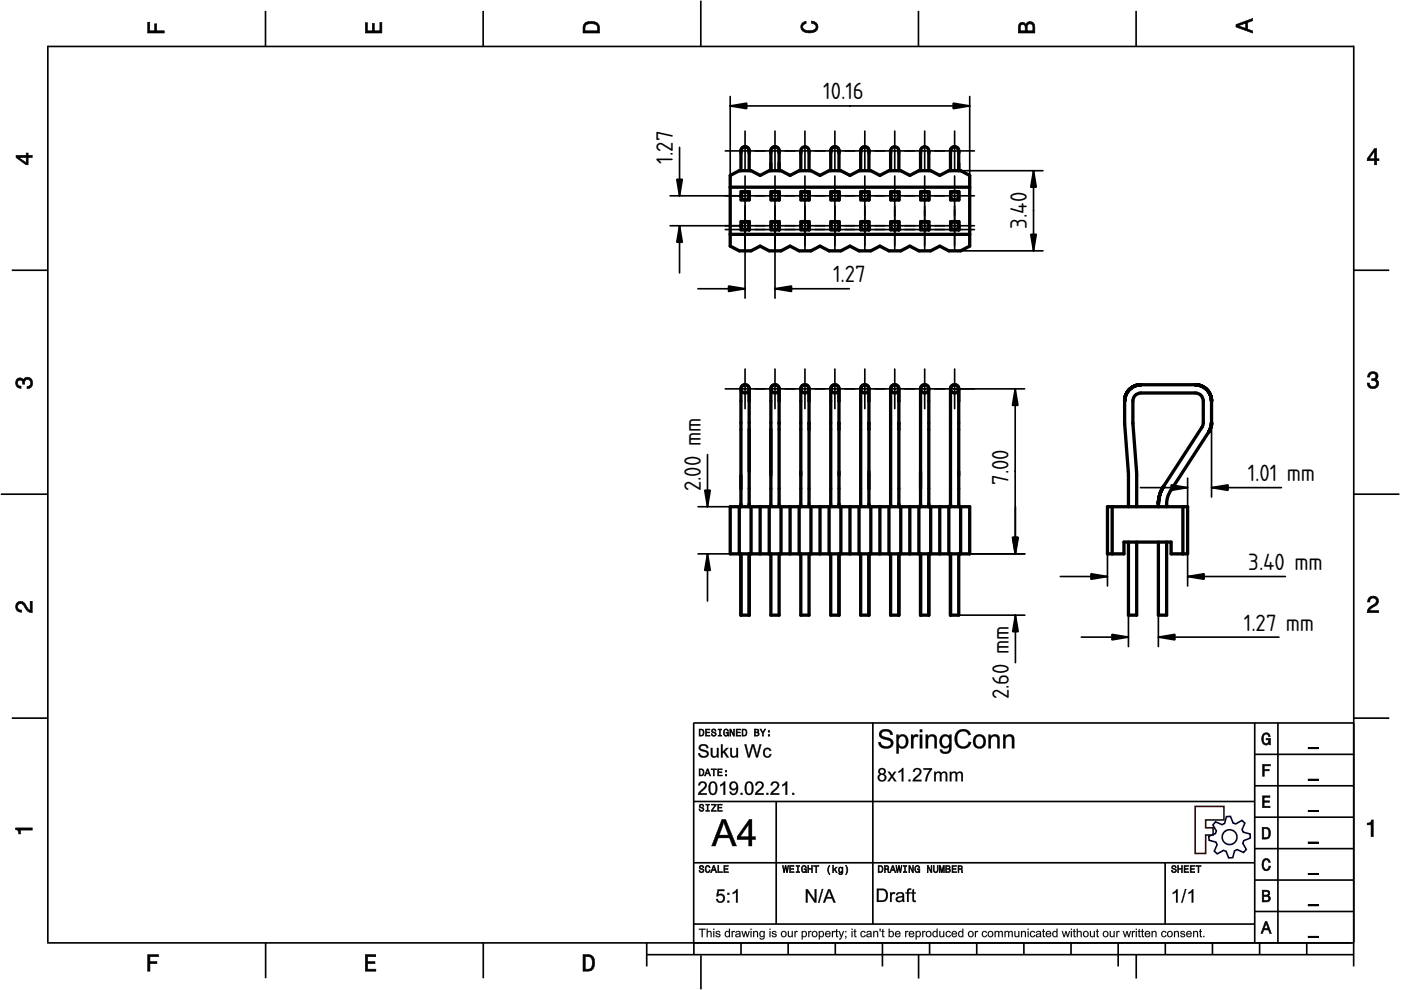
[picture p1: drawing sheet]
<svg xmlns="http://www.w3.org/2000/svg" width="297mm" height="210mm" viewBox="0 0 297 210" stroke-linecap="round" stroke-linejoin="round" font-family="sans-serif">
<defs><g id="words">
<g font-size="7.8">
<text x="174.5" y="21.1">10.16</text>
<text x="142.7" y="34.7" transform="rotate(-90 142.7 34.7)">1.27</text>
<text x="217.7" y="48.5" transform="rotate(-90 217.7 48.5)">3.40</text>
<text x="176.6" y="59.8">1.27</text>
<text x="264.5" y="102">1.01 mm</text>
<text x="148.6" y="104.1" transform="rotate(-90 148.6 104.1)">2.00 mm</text>
<text x="213.8" y="102.7" transform="rotate(-90 213.8 102.7)">7.00</text>
<text x="264.6" y="120.8">3.40 mm</text>
<text x="263.7" y="133.7">1.27 mm</text>
<text x="213.9" y="148.3" transform="rotate(-90 213.9 148.3)">2.60 mm</text>
</g>
</g></defs>
<g fill="none" stroke="#000" stroke-width=".35">
<path d="M10.1 9.7v190.1M10.1 9.9h277M56.3 2.3v7.5M102.4 2.3v7.5M148.6 .1v9.8M194.7 2.3v7.5M240.9 2.3v7.5M287 9.7v195.2M2.5 57.3h7.5M287.1 57.3h7.4M.2 104.8h10M287 104.8h9.7"/>
<path d="M2.5 152.3h7.5M147 153.3h140.1M147.1 153.3v49.1M185.1 153.2v42.8M266 159.9h21M266 153.3v46.7M270.9 153.3v46.7M287.1 152.3h7.4M147 169.9h119M164.6 169.9v26M266 179.9h21M266 173.3h21"/>
<path d="M266 166.6h21M10 199.9h277.1M56.3 199.9v7.5M102.5 199.9v7.5M137.1 199.9v5M147 195.9h119M147 182.9h119M157.1 199.9v2.5M167.1 199.9v2.5M177.1 199.9v2.5M187.1 199.9v5M197.1 199.9v2.5"/>
<path d="M207.1 199.9v2.5M217.1 199.9v2.5M227.1 199.9v2.5M237.1 199.9v5M247 182.9v13M247.1 199.9v2.5M257.1 199.9v2.5M266 193.3h21M266 186.6h21M267.1 199.9v2.5M277.1 199.9v2.5M137.1 202.4h150"/>
<path d="M148.6 202.6v7.2M194.8 202.4v5.1M240.9 202.4v5.1"/>
</g>
<g fill="#000">
<path d="M31.3 4.7h.4v1.8h1.1v-1.4h.4v1.4h1.6v.5h-3.5z" fill-rule="evenodd"/>
<path d="M77.5 4.8h.4v1.7h1v-1.5h.5v1.5h1.1v-1.7h.5v2.2h-3.5z" fill-rule="evenodd"/>
<path d="M124.1 4.9a2.19 2.19 0 0 0-.5 2.1h3.5v-1.2a1.42 1.42 0 0 0-1.7-1.3zM124.3 5.2a2.14 2.14 0 0 1 2.3 .3l.1 1h-2.7l.1-1z" fill-rule="evenodd"/>
<path d="M170.1 4.9l.8-.4v.5a.7 .7 0 0 0-.7 .5 .7 .7 0 0 0 .3 .8 1.69 1.69 0 0 0 2.5-.6 .9 .9 0 0 0-.9-.8v-.5a1.24 1.24 0 0 1 1.3 1.1 1.24 1.24 0 0 1-1 1.4 2.22 2.22 0 0 1-2.5-.7l-.1-.5z" fill-rule="evenodd"/>
<path d="M216.1 5l-.2 .8v1.2h3.5v-1.3a.98 .98 0 0 0-.7-1.1 .98 .98 0 0 0-1.2 .6 .84 .84 0 0 0-1.4-.2zM216.4 5.3a.54 .54 0 0 1 .7-.1 .54 .54 0 0 1 .3 .6v.7h-1.1zM217.9 5.2a.62 .62 0 0 1 .7-.1 .62 .62 0 0 1 .4 .6v.8h-1.2z" fill-rule="evenodd"/>
<path d="M262.1 5.2v.5l3.5 1.3v-.5l-1.1-.3v-1.4l1.1-.4v-.5zM262.6 5.5l1.5-.6v1.1z" fill-rule="evenodd"/>
<path d="M3.4 32.9v.5l2.1 1.5h.5v-1.5h.8v-.5h-.8v-.5h-.4v.5zM4 33.4h1.6v1.1z" fill-rule="evenodd"/>
<path d="M291.4 31.5l-1.5 2.1v.5h1.5v.8h.5v-.8h.5v-.4h-.5v-2.2zM291.4 32.1v1.6h-1.1z" fill-rule="evenodd"/>
<path d="M3.6 80.4a.86 .86 0 0 1 1.4 .1 1.06 1.06 0 0 1 1.2-.5 1.06 1.06 0 0 1 .7 1.2 1.1 1.1 0 0 1-1.2 1.2v-.4a.71 .71 0 0 0 .8-1 .71 .71 0 0 0-1.3-.1v.6h-.4a.61 .61 0 0 0-.3-.8 .61 .61 0 0 0-.8 .2 .61 .61 0 0 0 .2 .8l.6 .2v.4a1.15 1.15 0 0 1-1.2-.6 1.15 1.15 0 0 1 .3-1.3z" fill-rule="evenodd"/>
<path d="M290.3 79.1a1.08 1.08 0 0 1 1.3-.2 1.08 1.08 0 0 1 .5 1.3l-.4 .2a1.06 1.06 0 0 1 .6 1.3 1.06 1.06 0 0 1-1.2 .7 1.1 1.1 0 0 1-1.2-1.2h.4a.71 .71 0 0 0 1 .8 .71 .71 0 0 0 .1-1.3h-.6v-.4a.61 .61 0 0 0 .8-.3 .61 .61 0 0 0-.2-.8 .61 .61 0 0 0-.8 .2l-.2 .5h-.4z" fill-rule="evenodd"/>
<path d="M3.6 127.8a1.22 1.22 0 0 1 2 .7l.4 .6 .4 .3v-1.9h.4v2.4a1.8 1.8 0 0 1-1.7-1.4 .71 .71 0 0 0-.9-.5 .71 .71 0 0 0-.5 .8 .71 .71 0 0 0 .9 .6v.4a1.18 1.18 0 0 1-1.2-.6 1.18 1.18 0 0 1 .2-1.4z" fill-rule="evenodd"/>
<path d="M290.3 126.7a1.18 1.18 0 0 1 1.9 .3 1.18 1.18 0 0 1-1 1.7l-.5 .3-.3 .5h1.9v.4h-2.4a1.8 1.8 0 0 1 1.4-1.7 .71 .71 0 0 0 .5-.9 .71 .71 0 0 0-.9-.5 .71 .71 0 0 0-.5 .8h-.4z" fill-rule="evenodd"/>
<path d="M148.2 154.6v1.5h.5a.77 .77 0 0 0 .6-.8 .77 .77 0 0 0-.6-.7zM148.4 154.8a.58 .58 0 0 1 .7 .5 .58 .58 0 0 1-.7 .6zM149.6 154.6v1.5h.9v-.2h-.7v-.5h.6v-.2h-.6v-.4h.7v-.2zM151 154.7a.53 .53 0 0 0 0 .6 .53 .53 0 0 0 .6 .2 .32 .32 0 0 1-.3 .5 .32 .32 0 0 1-.3-.4h-.2a.5 .5 0 0 0 .7 .5 .5 .5 0 0 0 .1-.8l-.4-.1a.28 .28 0 0 1-.1-.4 .28 .28 0 0 1 .4-.1 .28 .28 0 0 1 .1 .3h.2a.51 .51 0 0 0-.3-.4 .51 .51 0 0 0-.5 .1zM152.3 154.6v.2h.2v1.1h-.2v.2h.7v-.2h-.3v-1.1h.3v-.2zM153.5 154.7a.81 .81 0 0 0 .5 1.4l.3-.2 .2 .2v-.8h-.6v.1h.4l-.2 .5a.6 .6 0 0 1-.5-.6 .6 .6 0 0 1 .4-.6l.2 .3h.2l-.1-.3a.53 .53 0 0 0-.8 0zM154.7 154.6v1.5h.2v-1.3l.6 1.3h.2v-1.5h-.2v1.2l-.5-1.2zM156.1 154.6v1.5h.9v-.2h-.7v-.5h.6v-.2h-.6v-.4h.7v-.2zM157.3 154.6v1.5h.5a.77 .77 0 0 0 .6-.8 .77 .77 0 0 0-.6-.7zM157.5 154.8a.58 .58 0 0 1 .7 .5 .58 .58 0 0 1-.7 .6zM159.9 154.6v1.5h.6a.42 .42 0 0 0 .5-.3 .42 .42 0 0 0-.3-.5l.2-.2-.1-.4zM160.1 154.8h.3a.23 .23 0 0 1 .3 .2 .23 .23 0 0 1-.3 .2h-.3zM160.1 155.4h.4a.26 .26 0 0 1 .3 .2 .26 .26 0 0 1-.3 .3h-.4zM161.1 154.6l.5 .9v.6h.2v-.6l.5-.9h-.2l-.4 .7-.3-.7zM162.9 155.8v.3h.3v-.3zM162.9 154.9v.3h.3v-.3z" fill-rule="evenodd"/>
<path d="M267.8 155.7a.85 .85 0 0 1 .9-.3 .85 .85 0 0 1 .6 .8h-.3l-.1-.3a.49 .49 0 0 0-.4-.3 .49 .49 0 0 0-.5 .3 1.2 1.2 0 0 0 .4 1.8 .66 .66 0 0 0 .6-.8h-.6v-.3h.9v1.3h-.1l-.1-.3-.3 .3a.85 .85 0 0 1-1.2-.7v-1.1z" fill-rule="evenodd"/>
<path d="M3.3 175.5h3.5v.5h-2.5v.8h-.3a.77 .77 0 0 0-.7-.9z" fill-rule="evenodd"/>
<path d="M148.4 170.6a.53 .53 0 0 0 0 .6 .53 .53 0 0 0 .6 .2 .32 .32 0 0 1-.3 .5 .32 .32 0 0 1-.3-.4h-.2a.5 .5 0 0 0 .7 .6 .5 .5 0 0 0 .1-.9l-.4-.1a.28 .28 0 0 1-.1-.4 .28 .28 0 0 1 .4-.1 .28 .28 0 0 1 .1 .4h.2a.51 .51 0 0 0-.3-.5 .51 .51 0 0 0-.5 .1zM149.7 170.5v.2h.2v1.1h-.2v.2h.7v-.2h-.3v-1.1h.3v-.2zM150.8 170.5v.2h.8l-.8 1.3h1.1v-.2h-.9l.9-1.3zM152.2 170.5v1.5h.9v-.2h-.7v-.5h.6v-.2h-.6v-.4h.7v-.2z" fill-rule="evenodd"/>
<path d="M148.2 163v1.5h.5a.77 .77 0 0 0 .6-.7 .77 .77 0 0 0-.6-.8zM148.4 163.2a.57 .57 0 0 1 .7 .6 .57 .57 0 0 1-.7 .5zM149.9 163l-.5 1.5h.2l.1-.4h.6l.2 .4h.2l-.6-1.5zM150 163.2l.3 .7h-.5zM150.8 163v.2h.4v1.3h.2v-1.3h.5v-.2zM152.2 163v1.5h.9v-.2h-.7v-.5h.6v-.2h-.6v-.4h.7v-.2zM153.8 164.2v.3h.3v-.3zM153.8 163.4v.3h.3v-.3z" fill-rule="evenodd"/>
<path d="M267.7 168.7h1.5v.3h-1.2v.8h1.1v.3h-1.1v.8h1.3v.3h-1.6z" fill-rule="evenodd"/>
<path d="M267.7 162.1h1.6v.3h-1.3v.7h1.1v.3h-1.1v1.2h-.3z" fill-rule="evenodd"/>
<path d="M267.6 175.4v2.5h.8a1.37 1.37 0 0 0 .7-2.2 1.56 1.56 0 0 0-1.5-.3zM267.9 175.7a.98 .98 0 0 1 1.2 .7 .98 .98 0 0 1-.7 1.2h-.5z" fill-rule="evenodd"/>
<path d="M289.9 174.5a.77 .77 0 0 0 .9-.6h.4v3.5h-.5v-2.5h-.8z" fill-rule="evenodd"/>
<path d="M148.4 183.6a.53 .53 0 0 0 0 .6 .53 .53 0 0 0 .6 .2 .32 .32 0 0 1-.3 .5 .32 .32 0 0 1-.3-.4h-.2a.5 .5 0 0 0 .7 .6 .5 .5 0 0 0 .1-.9l-.4-.1a.28 .28 0 0 1-.1-.4 .28 .28 0 0 1 .4-.1 .28 .28 0 0 1 .1 .4h.2a.51 .51 0 0 0-.3-.5 .51 .51 0 0 0-.5 .1zM149.6 183.7l-.1 .2a.67 .67 0 0 0 .1 .9 .67 .67 0 0 0 .8 .1l.2-.4h-.2l-.2 .3a.6 .6 0 0 1-.5-.5 .6 .6 0 0 1 .4-.6l.3 .3h.2l-.2-.4a.5 .5 0 0 0-.8 .1zM151.2 183.5l-.5 1.5h.2l.1-.4h.6l.2 .4h.2l-.6-1.5zM151.3 183.7l.3 .7h-.5zM152.2 183.5v1.5h1v-.2h-.8v-1.3zM153.5 183.5v1.5h.9v-.2h-.7v-.5h.6v-.2h-.6v-.4h.7v-.2z" fill-rule="evenodd"/>
<path d="M165.9 183.5l.3 1.5h.1l.3-1.3 .2 1.3h.2l.2-1.5h-.1l-.2 1.3-.2-1.3h-.2l-.2 1.3-.2-1.3zM167.4 183.5v1.5h1v-.2h-.8v-.5h.7v-.2h-.7v-.4h.7v-.2zM168.8 183.5v.2h.3v1.1h-.3v.2h.7v-.2h-.2v-1.1h.2v-.2zM170.1 183.7a.82 .82 0 0 0 .5 1.3l.3-.2 .1 .2v-.8h-.5v.2h.3l-.2 .4a.6 .6 0 0 1-.5-.5 .6 .6 0 0 1 .5-.6l.2 .3h.2l-.2-.4a.53 .53 0 0 0-.7 .1zM171.3 183.5v1.5h.2v-.7h.6v.7h.2v-1.5h-.2v.6h-.6v-.6zM172.5 183.5v.2h.5v1.3h.2v-1.3h.4v-.2zM175.8 183.5a1.35 1.35 0 0 0 .2 1.9 1.84 1.84 0 0 1 0-1.9zM176.5 183.5v1.5h.2v-.4l.2-.2 .4 .6h.2l-.4-.7 .4-.5h-.2l-.6 .6v-.9zM177.9 184a.59 .59 0 0 0-.2 .7 .59 .59 0 0 0 .7 .3l.1-.2a.31 .31 0 0 1-.1 .5 .31 .31 0 0 1-.4-.2h-.2a.47 .47 0 0 0 .5 .4 .47 .47 0 0 0 .4-.5v-1.2h-.2v.2l-.3-.2zM178 184.1l.1-.1a.42 .42 0 0 1 .4 .4 .42 .42 0 0 1-.4 .5l-.1-.3zM179.3 183.5a1.85 1.85 0 0 1 0 1.9 1.22 1.22 0 0 0 0-1.9z" fill-rule="evenodd"/>
<path d="M186.2 183.5v1.5h.5a.77 .77 0 0 0 .6-.7 .77 .77 0 0 0-.6-.8zM186.4 183.7a.58 .58 0 0 1 .6 .6 .58 .58 0 0 1-.6 .5zM187.5 183.5v1.5h.2v-.6a.45 .45 0 0 1 .5 .1 .45 .45 0 0 1 .1 .5h.2l-.2-.7a.42 .42 0 0 0 .1-.5 .42 .42 0 0 0-.4-.3zM187.7 183.7h.2a.26 .26 0 0 1 .4 .3 .26 .26 0 0 1-.4 .2h-.2zM189.2 183.5l-.6 1.5h.2l.2-.4h.6l.1 .4h.2l-.5-1.5zM189.3 183.7l.2 .7h-.4zM189.9 183.5l.3 1.5h.2l.2-1.3 .2 1.3h.2l.3-1.5h-.2l-.2 1.3-.2-1.3h-.2l-.2 1.3-.2-1.3zM191.5 183.5v.2h.3v1.1h-.3v.2h.8v-.2h-.3v-1.1h.3v-.2zM192.7 183.5v1.5h.2v-1.2l.5 1.2h.3v-1.5h-.2v1.2l-.6-1.2zM194.1 183.7a.81 .81 0 0 0 .5 1.3l.3-.2 .1 .2v-.8h-.5v.2h.3l-.2 .4a.6 .6 0 0 1-.5-.5 .6 .6 0 0 1 .5-.6l.2 .3h.2l-.2-.4a.53 .53 0 0 0-.7 .1zM196.6 183.5v1.5h.2v-1.2l.6 1.2h.2v-1.5h-.2v1.2l-.6-1.2zM197.9 183.5v.9a.52 .52 0 0 0 .5 .6 .52 .52 0 0 0 .5-.6v-.9h-.2v.9a.33 .33 0 0 1-.3 .5 .33 .33 0 0 1-.3-.5v-.9zM199.2 183.5v1.5h.1v-1.4l.3 1.4h.2l.3-1.4v1.4h.1v-1.5h-.2l-.3 1.3-.3-1.3zM200.5 183.5v1.5h.6a.42 .42 0 0 0 .4-.3 .42 .42 0 0 0-.2-.5l.2-.2-.1-.4zM200.7 183.7h.3a.23 .23 0 0 1 .3 .2 .23 .23 0 0 1-.3 .2h-.3zM200.7 184.3h.3a.26 .26 0 0 1 .3 .3 .26 .26 0 0 1-.3 .2h-.3zM201.8 183.5v1.5h1v-.2h-.8v-.5h.7v-.2h-.7v-.4h.8v-.2zM203.1 183.5v1.5h.2v-.6a.45 .45 0 0 1 .5 .1 .45 .45 0 0 1 .1 .5h.2l-.2-.7a.42 .42 0 0 0 .1-.5 .42 .42 0 0 0-.4-.3zM203.3 183.7h.3a.26 .26 0 0 1 .3 .3 .26 .26 0 0 1-.4 .2h-.2z" fill-rule="evenodd"/>
<path d="M248.5 183.6a.53 .53 0 0 0 0 .6 .53 .53 0 0 0 .6 .2 .32 .32 0 0 1-.2 .5 .32 .32 0 0 1-.3-.4h-.2a.5 .5 0 0 0 .6 .6 .5 .5 0 0 0 .2-.9l-.4-.1a.28 .28 0 0 1-.1-.4 .28 .28 0 0 1 .3-.1 .28 .28 0 0 1 .2 .4h.2a.51 .51 0 0 0-.3-.5 .51 .51 0 0 0-.6 .1zM249.7 183.5v1.5h.2v-.7h.6v.7h.2v-1.5h-.2v.6h-.6v-.6zM251 183.5v1.5h1v-.2h-.8v-.5h.7v-.2h-.7v-.4h.8v-.2zM252.3 183.5v1.5h1v-.2h-.8v-.5h.7v-.2h-.7v-.4h.8v-.2zM253.5 183.5v.2h.5v1.3h.2v-1.3h.5v-.2z" fill-rule="evenodd"/>
<path d="M268.3 195.4l-1 2.5h.4l.2-.7h1l.3 .7h.3l-.9-2.5zM268.4 195.8l.4 1.1h-.7z" fill-rule="evenodd"/>
<path d="M267.6 188.7v2.5h1a.7 .7 0 0 0 .7-.5 .7 .7 0 0 0-.4-.8 .61 .61 0 0 0 .3-.8 .61 .61 0 0 0-.7-.4zM267.9 189h.6a.38 .38 0 0 1 .4 .4 .38 .38 0 0 1-.5 .4h-.5zM267.9 190.1h.6a.44 .44 0 0 1 .5 .4 .44 .44 0 0 1-.5 .4h-.6z" fill-rule="evenodd"/>
<path d="M267.8 182.3a.85 .85 0 0 1 .9-.3 .85 .85 0 0 1 .6 .8h-.3l-.1-.2a.47 .47 0 0 0-.4-.3 .47 .47 0 0 0-.4 .3 1.21 1.21 0 0 0 .4 1.7 .64 .64 0 0 0 .5-.7h.4a.89 .89 0 0 1-.8 1 .89 .89 0 0 1-1-.7v-1.1z" fill-rule="evenodd"/>
<path d="M31.3 202.4h2.3v.4h-1.8v1.1h1.5v.4h-1.5v1.6h-.5z" fill-rule="evenodd"/>
<path d="M77.5 202.4h2.1v.4h-1.7v1.1h1.6v.4h-1.6v1.2h1.8v.4h-2.2z" fill-rule="evenodd"/>
<path d="M123.6 202.4v3.5h1.2a1.42 1.42 0 0 0 1.3-1.7 1.38 1.38 0 0 0-1.3-1.8zM124.1 202.8l1 .1a1.89 1.89 0 0 1 0 2.5l-1 .1z" fill-rule="evenodd"/>
</g>
<g fill="#000">
<path d="M31.3 4.7v2.3h3.5v-.5l-1.7 .1 .1-1.5h-.4l.1 1.5h-1.2v-1.9zM31.3 4.7h.5l-.1 1.8h1.1l-.1-1.5h.6l-.1 1.5h1.7v.6h-3.6z"/>
<path d="M77.5 4.8v2.2h3.5v-2.2h-.5l.1 1.8h-1.3v-1.6h-.4l.1 1.6h-1.2l.1-1.8zM77.4 4.8h.6l-.1 1.7h1v-1.6h.5v1.6h1.1v-1.8h.5v2.4h-3.6z"/>
<path d="M124.1 4.9l-.5 .6v1.5h3.5l-.1-1.7-.3-.4-1.3-.4zM124 4.8l.6-.3h.8l.7 .1 .6 .2 .4 .5 .1 1.8h-3.7l.1-1.6zM124.3 5.2l1.1-.2 1 .2 .3 .3 .1 1.1h-2.8v-1.1zM124.3 5.2l-.2 .3-.1 1h2.7l-.1-1-.2-.3-1-.2z"/>
<path d="M170.1 4.9l-.3 .8 .1 .5 .3 .4 .6 .3h1.6l.6-.3 .3-.4 .2-.5-.1-.5-.8-.6-.5-.2v.5l.7 .2 .3 .6-.1 .4-.8 .4h-1.2l-.5-.2-.3-.2v-.7l.4-.4h.3v-.5zM170 4.9l1-.5v.6l-.4 .1-.4 .4 .1 .5 .7 .5h1.2l.5-.2 .3-.6-.2-.5-.8-.2v-.6l.7 .1 .7 .7 .1 .5-.1 .6-.4 .4-.6 .3h-1.6l-.6-.3-.4-.4-.1-.6z"/>
<path d="M216.1 5l-.2 .8v1.2h3.5l-.1-1.8-.5-.6h-.4l-.6 .1-.3 .6-.5-.5h-.6zM216.1 4.9l.3-.2h.6l.5 .5 .1-.3 .4-.3h.8l.6 .6 .1 1.9h-3.7v-1.4zM216.4 5.3l.4-.2 .5 .2 .1 1.3h-1.1zM216.4 5.3l-.1 1.2h1.1l-.2-1.1-.4-.2zM217.9 5.2l.5-.2 .5 .2 .2 1.4h-1.4zM217.9 5.2l-.1 1.3h1.2l-.2-1.3-.4-.1z"/>
<path d="M262.1 5.2v.5l3.5 1.3v-.5l-1.1-.3v-1.5l1.1-.3v-.5zM262 5.2l3.6-1.4v.6l-1.1 .4v1.4l1.1 .3v.6l-3.6-1.3zM262.4 5.5l1.8-.7v1.3zM262.6 5.4l1.5 .6v-1.1l-1.5 .6z"/>
<path d="M3.4 32.9v.5l2.1 1.5h.5l-.1-1.6 .9 .1v-.5l-.9 .1 .1-.6h-.4v.6zM3.3 32.9h2.3l-.1-.5h.5v.5h.9v.6l-.9-.1v1.6h-.5l-2.2-1.6zM3.8 33.3h1.8v1.3zM4 33.3l1.6 1.2v-1.1l-1.6 .1z"/>
<path d="M291.4 31.5l-1.5 2.1v.5l1.6-.1-.1 .9h.5l-.1-.9 .6 .1v-.4h-.6l.1-2.2zM291.4 31.4h.5v2.3l.5-.1v.5h-.5v.9h-.6l.1-.9h-1.6v-.5zM291.5 31.9v1.8h-1.3zM291.3 32.1h.2l-1.1 1.6-.1-.1 1.1 .1z"/>
<path d="M3.6 80.4l-.3 .8 .1 .5 .6 .6h.5v-.4l-.6-.1-.2-.6 .1-.5 .5-.2 .4 .2 .1 .8h.4v-.6l.3-.5 .6 .1 .3 .1 .1 .3v.6l-.4 .5h-.4v.4l.6-.1 .5-.6v-1l-.5-.6-.8-.1-.4 .3-.1 .4-.3-.5-.5-.1zM3.5 80.3l.8-.3 .4 .2 .3 .3v-.2l.5-.4 .8 .1 .6 .7v1l-.6 .7-.6 .1v-.6h.4l.4-.4-.2-.8-.7-.2-.4 .4 .1 .6h-.6v-.7l-.4-.2-.4 .2-.2 .4 .2 .5 .6 .1v.6l-.6-.1-.6-.6-.1-.5z"/>
<path d="M290.3 79.1l-.3 .8h.4v-.3l.4-.4 .8 .1 .1 .7-.4 .3h-.5v.4l.9 .1 .2 .5-.2 .6-.3 .1h-.7l-.2-.2-.2-.6h-.4l.1 .5 .6 .6h1l.4-.2 .3-.8-.1-.5-.6-.4 .5-.2v-.9l-.6-.4-.4-.1zM290.2 79l.9-.3 .8 .3 .3 .3-.1 .9-.4 .2 .5 .3 .2 .6-.4 .9-.4 .2h-1.1l-.6-.6-.1-.6h.6l.1 .6 .6 .2 .5-.2 .2-.5-.2-.5-.5-.1-.3 .1v-.6l.5 .1 .4-.3-.2-.7h-.7l-.4 .3 .1 .4h-.6l.1-.6z"/>
<path d="M3.6 127.8l-.3 .8 .3 .9 1 .3v-.4l-.7-.2-.2-.5 .2-.6 .4-.2 .7 .3 .9 1.4 .9 .3v-2.4h-.4l.1 2-.6-.4-.9-1.4-.6-.2zM3.5 127.8l.8-.4 .7 .2 1 1.5 .4 .3-.1-2h.6v2.6l-1-.3-1-1.4-.6-.3-.4 .2-.2 .5 .2 .5 .7 .1v.6l-.6-.1-.4-.3-.4-.9z"/>
<path d="M290.3 126.7l-.3 .9h.4l.1-.6 .6-.3 .6 .2 .2 .5-.3 .7-1.5 .9-.2 .9h2.4v-.4h-2l.3-.5 1.3-.7 .4-.9-.1-.4-.6-.6-1 .1zM290.2 126.6l.9-.3 .9 .3 .3 .4v.4l-.2 .7-1.4 .9-.3 .5 1.9-.1v.6h-2.5l.3-1.1 1.4-.9 .3-.6-.2-.4-.5-.2-.5 .2-.1 .7h-.6l.1-.7z"/>
<path d="M148.3 158a1.12 1.12 0 0 1 1.9 .6l-.4 .1a.65 .65 0 0 0-.6-.6 .65 .65 0 0 0-.6 .5l.3 .3a1.15 1.15 0 0 1 1.4 1.1 1.19 1.19 0 0 1-1.3 .7 1.19 1.19 0 0 1-1-1l.4-.1a.75 .75 0 0 0 .7 .7 .75 .75 0 0 0 .8-.6l-.3-.2-1.1-.4a.67 .67 0 0 1-.2-1.1zM148.4 158a.75 .75 0 0 0-.1 .9 .75 .75 0 0 0 .8 .4l.5 .2a.49 .49 0 0 1 .3 .6 .49 .49 0 0 1-.7 .2 .7 .7 0 0 1-.8-.6h-.4a1.13 1.13 0 0 0 1.1 .9 1.13 1.13 0 0 0 1.1-.8l-.1-.4-.3-.3-1.2-.3a.62 .62 0 0 1 .4-.8 .62 .62 0 0 1 .7 .3l.1 .3h.4a1.07 1.07 0 0 0-1.8-.6zM150.7 158.6h.4v1.5a.5 .5 0 0 0 .6 .2 .5 .5 0 0 0 .3-.6v-1.1h.4v2h-.4v-.3a.73 .73 0 0 1-.7 .4 .73 .73 0 0 1-.6-.5zM150.7 158.6v1.2a.7 .7 0 0 0 .5 .8 .7 .7 0 0 0 .9-.4l-.1 .4h.3v-2h-.3v1.1a.54 .54 0 0 1-.4 .7 .54 .54 0 0 1-.6-.7l.1-1.1zM152.8 157.8h.4v1.6l.8-.8h.5l-.8 .7 .9 1.3h-.5l-.7-1-.2 .2v.8h-.4zM152.9 157.8v2.8h.3v-.8l.3-.3 .6 1.1h.4l-.8-1.3 .8-.7h-.5l-.8 .9v-1.7zM154.8 158.6h.4v1.5a.5 .5 0 0 0 .6 .2 .5 .5 0 0 0 .3-.6v-1.1h.4v2h-.4l.1-.3a.73 .73 0 0 1-.8 .4 .73 .73 0 0 1-.6-.5zM154.8 158.6l.1 1.2a.7 .7 0 0 0 .5 .8 .7 .7 0 0 0 .8-.4v.4h.3v-2h-.4l.1 1.1a.54 .54 0 0 1-.5 .7 .54 .54 0 0 1-.6-.7l.1-1.1zM157.8 157.8h.4l.6 2.4 .6-2.4h.5l.6 2.4 .5-2.4h.5l-.8 2.8h-.4l-.7-2.4-.6 2.4h-.4zM157.8 157.8l.8 2.8h.4l.6-2.6 .7 2.6h.4l.7-2.8h-.3l-.6 2.6-.6-2.6h-.5l-.6 2.6-.6-2.6zM162.1 158.7a.84 .84 0 0 1 .8-.2 .84 .84 0 0 1 .6 .7l-.3 .1a.54 .54 0 0 0-.7-.4 .54 .54 0 0 0-.3 .7 .53 .53 0 0 0 .3 .7 .53 .53 0 0 0 .7-.5l.3 .1a.93 .93 0 0 1-1.1 .8 .93 .93 0 0 1-.6-1.3zM162.1 158.8a.99 .99 0 0 0-.2 1.4 .99 .99 0 0 0 1.5 .1l.1-.4h-.3a.57 .57 0 0 1-.7 .5 .57 .57 0 0 1-.4-.8 .58 .58 0 0 1 .4-.8 .58 .58 0 0 1 .7 .4h.3a.85 .85 0 0 0-1.4-.4z"/>
<path d="M148.4 158a1.09 1.09 0 0 1 1.8 .6h-.4a.66 .66 0 0 0-.6-.5 .66 .66 0 0 0-.7 .5l.4 .3a1.13 1.13 0 0 1 1.3 1.1 1.16 1.16 0 0 1-1.1 .6 1.16 1.16 0 0 1-1.1-.9h.4a.76 .76 0 0 0 .7 .6 .76 .76 0 0 0 .8-.6l-.4-.3a1.03 1.03 0 0 1-1.2-1.3zM150.7 158.6h.4v1.1a.51 .51 0 0 0 .5 .7 .51 .51 0 0 0 .4-.7v-1.1h.3v2h-.3v-.3a.72 .72 0 0 1-.8 .3 .72 .72 0 0 1-.5-.8zM152.9 157.8h.3v1.6l.8-.8h.5l-.8 .7 .8 1.3h-.4l-.7-1-.2 .2v.8h-.3zM154.8 158.6h.4v1.1a.51 .51 0 0 0 .5 .7 .51 .51 0 0 0 .4-.7v-1.1h.4v2h-.3v-.3a.72 .72 0 0 1-.9 .3 .72 .72 0 0 1-.5-.8zM157.8 157.8h.4l.6 2.4 .6-2.4h.5l.6 2.4 .6-2.4h.3l-.7 2.8h-.4l-.7-2.4-.6 2.4h-.4zM162.1 158.8a.86 .86 0 0 1 1.4 .4h-.3a.55 .55 0 0 0-.7-.3 .55 .55 0 0 0-.4 .7 .56 .56 0 0 0 .4 .7 .56 .56 0 0 0 .7-.4h.3a.94 .94 0 0 1-1.2 .7 .94 .94 0 0 1-.5-1.4z"/>
<path d="M148.2 154.6v1.5l.8-.1 .2-.4v-.7l-.3-.3zM148.2 154.5h.7l.4 .3v.9l-.3 .4h-.8zM148.4 154.7l.6 .1 .1 .8-.2 .3-.5 .1zM148.4 154.8v1.1h.5l.1-.3v-.7zM149.6 154.6v1.5h.9v-.2l-.8 .1v-.7h.7v-.1l-.7 .1v-.6l.8 .1v-.2zM149.5 154.5h1.1v.3h-.8v.4l.7-.1v.4l-.7-.1v.5l.8-.1v.3h-1.1zM151 154.7l-.2 .3 .1 .3 .7 .1 .1 .3-.2 .3-.5-.1v-.3h-.2v.2l.3 .3h.5l.2-.3v-.3l-.7-.3-.1-.3 .2-.2h.4v.3h.2v-.2l-.3-.2zM150.9 154.6l.7-.1 .3 .3v.3h-.3l-.1-.3-.2-.1-.3 .3 .1 .1 .8 .3v.5l-.3 .2h-.5l-.3-.3-.1-.3h.3l.1 .3 .2 .1 .4-.2-.9-.5zM152.3 154.6v.2l.3-.1v1.3l-.3-.1v.2h.7v-.2l-.3 .1v-1.3l.3 .1v-.2zM152.2 154.5h.9v.3h-.4v1.1l.4-.1v.3h-.9v-.3h.3v-1h-.3zM153.5 154.7l-.1 .6 .1 .6 .5 .2 .4-.4 .1 .4v-.8h-.6v.1h.4l-.2 .6-.4-.1-.2-.3 .1-.8 .5-.1 .1 .3h.2l-.1-.3-.4-.2zM153.5 154.7l.4-.2 .4 .1 .2 .5h-.3l-.1-.3-.3-.1-.2 .4v.5l.2 .3h.3l.2-.5-.4 .1v-.3h.6v.9h-.2v-.2l-.4 .3-.4-.3-.2-.6zM154.7 154.6v1.5h.2v-1.3h.1l.5 1.3h.2v-1.5h-.2l.1 1.2h-.1l-.5-1.2zM154.7 154.5h.3l.5 1.3v-1.3h.3v1.6h-.4l-.5-1.3 .1 1.3h-.3zM156.1 154.6v1.5h.9v-.2l-.8 .1v-.7h.7v-.1l-.7 .1v-.6l.8 .1v-.2zM156 154.5h1.1v.3h-.8v.4l.7-.1v.4l-.7-.1v.5l.8-.1v.3h-1.1zM157.3 154.6v1.5l.8-.1 .2-.4v-.7l-.3-.3zM157.3 154.5h.7l.4 .3v.9l-.3 .4h-.8zM157.5 154.7l.6 .1 .1 .8-.2 .3-.5 .1zM157.5 154.8v1.1h.5l.2-.3-.1-.7zM159.9 154.6v1.5l.8-.1 .2-.2 .1-.3-.4-.2 .3-.2v-.3l-.2-.2zM159.9 154.5h.8l.2 .3v.4l-.2 .1 .3 .2-.1 .5-1 .1zM160.1 154.7h.5a.28 .28 0 0 1 .2 .3 .28 .28 0 0 1-.2 .2l-.5 .1zM160.1 154.8v.4l.6-.1-.1-.3zM160.1 155.3l.6 .1v.5l-.6 .1zM160.1 155.4v.5l.6-.1v-.4zM161.1 154.6l.6 .9-.1 .6h.2v-.6l.5-.9h-.2l-.4 .8-.3-.8zM161 154.5h.4l.3 .8 .4-.8h.3l-.6 1 .1 .6h-.3v-.6zM162.9 155.8v.3h.3v-.3zM162.8 155.7h.4v.4h-.4zM162.9 154.9v.3h.3v-.3zM162.8 154.8h.4v.5h-.4z"/>
<path d="M186.7 154.9a1.59 1.59 0 0 1 2.6 .9l-.5 .1a.99 .99 0 0 0-.9-.8 .99 .99 0 0 0-1 .6l.3 .4a2.99 2.99 0 0 1 2.2 1 1.35 1.35 0 0 1-1.8 1.6 1.33 1.33 0 0 1-1.4-1.4h.5a1.14 1.14 0 0 0 1 .9 1.14 1.14 0 0 0 1.2-.6 1.49 1.49 0 0 0-1.5-.8l-.5-.2a.96 .96 0 0 1-.2-1.7zM186.7 155a1.01 1.01 0 0 0-.2 1.1 1.01 1.01 0 0 0 .9 .6l1 .3a.65 .65 0 0 1 .5 .8 .65 .65 0 0 1-.8 .5 1.07 1.07 0 0 1-1.4-1l-.5 .1a1.66 1.66 0 0 0 1.5 1.3 1.66 1.66 0 0 0 1.7-1l-.1-.6-.4-.4-1.9-.7a.66 .66 0 0 1 0-.8 .66 .66 0 0 1 .8-.2l.7 .2 .3 .6h.5a1.54 1.54 0 0 0-2.6-.8zM190 155.7h.5v.4a1.12 1.12 0 0 1 1.2-.4 1.12 1.12 0 0 1 .8 1 1.41 1.41 0 0 1-.1 1.5 1.41 1.41 0 0 1-1.5 .4l-.4-.2 .1 1.4h-.6zM190.1 155.8v4h.5l-.1-1.5a1.18 1.18 0 0 0 1.5 .2 1.18 1.18 0 0 0 .6-1.3 1.16 1.16 0 0 0-.7-1.4 1.16 1.16 0 0 0-1.4 .4v-.4zM190.8 156.4a1.2 1.2 0 0 0 .5 1.9 1.17 1.17 0 0 0 .7-1.1 1.17 1.17 0 0 0-.7-1.1zM190.7 156.4a.81 .81 0 0 1 1.1-.2 .81 .81 0 0 1 .3 1 .86 .86 0 0 1-.8 1.1 .86 .86 0 0 1-.8-1.1zM193.1 155.7h.5v.5a.68 .68 0 0 1 1.2-.3l-.2 .5a.54 .54 0 0 0-.9 .2v2.1h-.6zM193.2 155.8v2.9h.5l-.1-1.6a.65 .65 0 0 1 .2-.7 .65 .65 0 0 1 .8-.1l.1-.4a.71 .71 0 0 0-1.1 .4v-.5zM195 154.6h.6v.7h-.6zM195 154.7v.5h.5v-.5zM195 155.7h.6v3h-.6zM195 155.8v2.9h.5v-2.9zM196.2 155.7h.5v.5a1.05 1.05 0 0 1 1.3-.5 1.05 1.05 0 0 1 .7 1.2v1.8h-.6v-1.8a.69 .69 0 0 0-.8-.8 .69 .69 0 0 0-.5 1v1.6h-.6zM196.3 155.8v2.9h.5l-.1-1.6a.74 .74 0 0 1 .6-1 .74 .74 0 0 1 .9 .8l-.1 1.8h.5v-2.3a1.05 1.05 0 0 0-.9-.7 1.05 1.05 0 0 0-1 .6v-.5zM199.6 156a1.13 1.13 0 0 1 1.7 .1v-.4h.5v2.6a1.34 1.34 0 0 1-.9 1.5 1.34 1.34 0 0 1-1.6-.6v-.3h.5a.78 .78 0 0 0 .7 .5 .78 .78 0 0 0 .7-.5v-.6a1.12 1.12 0 0 1-1.9-.3 1.86 1.86 0 0 1 .3-2zM199.6 156.1a1.47 1.47 0 0 0-.3 1.6 1.47 1.47 0 0 0 1.4 .9l.6-.4v.6a.79 .79 0 0 1-.6 .6 .79 .79 0 0 1-.8-.1l-.1-.3-.5-.1a1.25 1.25 0 0 0 1.5 .9 1.25 1.25 0 0 0 .9-1.5v-2.5h-.4v.4a1.12 1.12 0 0 0-1.7-.1zM199.9 156.4a1.05 1.05 0 0 0-.2 1.1 1.05 1.05 0 0 0 1 .7 1.07 1.07 0 0 0 .6-1.2 1.07 1.07 0 0 0-1-.8zM199.9 156.3a.84 .84 0 0 1 1-.1 .84 .84 0 0 1 .4 1 .86 .86 0 0 1-.8 1.1 .86 .86 0 0 1-.8-1.1zM202.9 155.1a1.78 1.78 0 0 1 3 .7l-.6 .1a1.24 1.24 0 0 0-1.5-.8 1.24 1.24 0 0 0-.8 1.5 1.24 1.24 0 0 0 .9 1.6 1.24 1.24 0 0 0 1.5-1l.5 .2a1.82 1.82 0 0 1-2.1 1.3 1.82 1.82 0 0 1-1.4-2.1l.1-.8zM203.1 155a2.17 2.17 0 0 0 .9 3.7 1.64 1.64 0 0 0 1.9-1.3l-.5-.1a1.29 1.29 0 0 1-1.6 .9 1.29 1.29 0 0 1-.9-1.6 1.29 1.29 0 0 1 .9-1.5 1.29 1.29 0 0 1 1.6 .8l.5-.1a1.73 1.73 0 0 0-2.8-.8zM206.7 156a1.5 1.5 0 0 1 2.4 1 1.5 1.5 0 0 1-2 1.7 1.71 1.71 0 0 1-.4-2.7zM206.7 156a1.52 1.52 0 0 0-.3 1.9 1.52 1.52 0 0 0 1.7 .7 1.48 1.48 0 0 0 .8-2.1 1.48 1.48 0 0 0-2.2-.5zM207.1 156.4a1.08 1.08 0 0 0-.3 1.2 1.08 1.08 0 0 0 1.1 .7 1.1 1.1 0 0 0 .6-1.3 1.1 1.1 0 0 0-1.1-.8zM207 156.4a.96 .96 0 0 1 1.3-.1 .96 .96 0 0 1 .2 1.2 .89 .89 0 0 1-1 .8 .89 .89 0 0 1-.7-1.1zM209.6 155.7h.5l-.1 .5a1.05 1.05 0 0 1 1.3-.5 1.05 1.05 0 0 1 .7 1.2v1.8h-.6v-1.8a.69 .69 0 0 0-.8-.8 .69 .69 0 0 0-.5 1v1.6h-.5zM209.6 155.8v2.9h.5l-.1-1.6a.74 .74 0 0 1 .6-1 .74 .74 0 0 1 .9 .8l-.1 1.8h.5v-2.3a1.05 1.05 0 0 0-.9-.7 1.05 1.05 0 0 0-1 .6v-.5zM212.7 155.7h.5l-.1 .5a1.05 1.05 0 0 1 1.3-.5 1.05 1.05 0 0 1 .7 1.2v1.8h-.6v-1.8a.69 .69 0 0 0-.8-.8 .69 .69 0 0 0-.5 1v1.6h-.5zM212.7 155.8v2.9h.5v-1.6a.74 .74 0 0 1 .6-1 .74 .74 0 0 1 .8 .8v1.8h.4v-2.3a1.05 1.05 0 0 0-.9-.7 1.05 1.05 0 0 0-1 .6v-.5z"/>
<path d="M186.7 155a1.57 1.57 0 0 1 2.6 .8h-.5a1 1 0 0 0-.9-.7 1 1 0 0 0-1 .6l.3 .4a2.99 2.99 0 0 1 2.1 1 1.32 1.32 0 0 1-1.7 1.6 1.36 1.36 0 0 1-1.4-1.3l.5-.1a1.15 1.15 0 0 0 1 .9 1.15 1.15 0 0 0 1.2-.6 1.5 1.5 0 0 0-1.5-.9 1.03 1.03 0 0 1-.9-.6 1.03 1.03 0 0 1 .2-1.1zM190.1 155.8h.4v.3a1.19 1.19 0 0 1 1.5-.3 1.19 1.19 0 0 1 .6 1.4 1.22 1.22 0 0 1-.6 1.3 1.22 1.22 0 0 1-1.4-.1v1.4h-.5zM190.8 156.4a1.23 1.23 0 0 0 .5 1.9 1.19 1.19 0 0 0 .8-1.1 1.19 1.19 0 0 0-.8-1.1zM193.2 155.8h.4v.4a.7 .7 0 0 1 1.1-.3l-.1 .4a.64 .64 0 0 0-.8 .1 .64 .64 0 0 0-.1 .7v1.6h-.5zM195 154.7h.5v.5h-.5zM195 155.8h.5v2.9h-.5zM196.3 155.8h.4v.4a1.03 1.03 0 0 1 1.3-.5 1.03 1.03 0 0 1 .6 1.2v1.8h-.5v-1.8a.72 .72 0 0 0-.8-.8 .72 .72 0 0 0-.5 1v1.6h-.5zM199.6 156a1.14 1.14 0 0 1 1.7 .1v-.3h.4v2.5a1.31 1.31 0 0 1-.8 1.5 1.31 1.31 0 0 1-1.6-.6v-.3l.5 .1a.82 .82 0 0 0 1 .4 .82 .82 0 0 0 .4-1.1 1.26 1.26 0 0 1-1.5 .1 1.26 1.26 0 0 1-.5-1.5zM199.9 156.4a1.08 1.08 0 0 0-.2 1.2 1.08 1.08 0 0 0 1 .6 1.1 1.1 0 0 0 .6-1.2 1.1 1.1 0 0 0-1-.9zM202.9 155.1a1.75 1.75 0 0 1 3 .7l-.6 .1a1.26 1.26 0 0 0-1.5-.8 1.26 1.26 0 0 0-.9 1.5 1.27 1.27 0 0 0 .9 1.6 1.27 1.27 0 0 0 1.6-.9l.5 .1a1.84 1.84 0 0 1-2.3 1.2 1.84 1.84 0 0 1-1.2-2.3zM206.7 156a1.47 1.47 0 0 1 2.3 1 1.47 1.47 0 0 1-1.9 1.6 1.68 1.68 0 0 1-.4-2.6zM207 156.4a1.11 1.11 0 0 0-.2 1.2 1.11 1.11 0 0 0 1.1 .7 1.13 1.13 0 0 0 .6-1.3 1.13 1.13 0 0 0-1.1-.9zM209.6 155.8h.4v.4a1.03 1.03 0 0 1 1.3-.5 1.03 1.03 0 0 1 .6 1.2v1.8h-.5v-1.8a.72 .72 0 0 0-.8-.8 .72 .72 0 0 0-.5 1v1.6h-.5zM212.7 155.8h.4v.4a1.03 1.03 0 0 1 1.3-.5 1.03 1.03 0 0 1 .6 1.2v1.8h-.4v-1.8a.72 .72 0 0 0-.9-.8 .72 .72 0 0 0-.5 1v1.6h-.5z"/>
<path d="M267.8 155.7l-.3 1 .3 .9 .3 .3 .5 .1 .4-.2 .1-.4 .1 .5h.1v-1.3h-.9v.3l.7-.1-.1 .4-.3 .5h-.5l-.4-.6 .1-1.2 .3-.3h.5l.3 .3v.3h.3l-.3-.6-.5-.3zM267.7 155.7l.3-.3 .5-.1 .6 .2 .3 .7h-.5v-.3l-.3-.2h-.4l-.3 .5v.9l.3 .5h.5l.3-.7h-.6v-.4h1v1.5h-.3v-.4l-.3 .3-.4 .2-.7-.4-.3-1z"/>
<path d="M277.3 158.5v.3h2.2v-.3zM277.3 158.4h2.3v.4h-2.3z"/>
<path d="M3.3 175.5v.4l.6 .2 .1 .7h.3v-.9l2.5 .1v-.5zM3.2 175.5h3.7v.6l-2.6-.1 .1 .9h-.5l-.1-.7-.6-.3z"/>
<path d="M148.4 170.6l-.2 .3 .1 .3 .7 .2 .1 .2-.2 .3-.5-.1v-.3h-.2v.2l.3 .3h.5l.2-.2v-.4l-.7-.3-.1-.2 .2-.3 .4 .1v.3h.2v-.2l-.3-.3zM148.3 170.6l.6-.2 .3 .3 .1 .3h-.3l-.2-.3-.3 .1v.3l.5 .1 .3 .2v.4l-.3 .3h-.5l-.3-.3-.1-.3h.3l.1 .3 .2 .1 .4-.3-.9-.5zM149.7 170.5v.2l.3-.1v1.3l-.3-.1v.2h.7v-.2l-.3 .1v-1.3l.3 .1v-.2zM149.6 170.4h.9v.4h-.4v1h.4v.3h-.9v-.3h.3v-1.1l-.3 .1zM150.8 170.5v.2l1-.1-1 1.4h1.1v-.2l-1 .1 1-1.4zM150.8 170.4h1.1v.3l-.9 1.1h.9v.3h-1.2v-.3l.9-1.1v.1h-.8zM152.2 170.5v1.5h.9v-.2l-.8 .1v-.6h.7v-.2l-.7 .1v-.6l.8 .1v-.2zM152.1 170.4h1.1v.4l-.8-.1v.4h.7v.3l-.7-.1v.5h.8v.3h-1.1z"/>
<path d="M148.2 163v1.5h.8l.2-.4v-.8l-.3-.3zM148.2 163h.7l.4 .3v.8l-.3 .4-.8 .1zM148.4 163.1l.6 .2 .1 .7-.2 .4h-.5zM148.4 163.2v1.1h.5l.1-.3v-.7zM149.9 163l-.5 1.5h.2l.1-.5h.7l.1 .5h.2l-.6-1.5zM149.9 163h.3l.6 1.6h-.4l-.1-.5h-.6l-.1 .5h-.3zM150 163l.3 1h-.6zM150 163.3h.1l-.3 .6h.5zM150.8 163v.2l.5-.1-.1 1.4h.2v-1.4l.5 .1v-.2zM150.7 163h1.2v.3l-.5-.1 .1 1.4h-.3v-1.4l-.5 .1zM152.2 163v1.5h.9v-.2l-.8 .1v-.6h.7v-.2l-.7 .1v-.6l.8 .1v-.2zM152.1 163h1.1v.3l-.8-.1v.4h.7v.3l-.7-.1v.5h.8v.3h-1.1zM153.8 164.2v.3h.3v-.3zM153.7 164.1h.4v.5h-.4zM153.8 163.4v.3h.3v-.3zM153.7 163.3h.4v.4h-.4z"/>
<path d="M148.3 165.9a.93 .93 0 0 1 1.5 .2 .93 .93 0 0 1-.6 1.3l-.7 .8h1.4v.3h-1.9a3.2 3.2 0 0 1 1.3-1.6 .54 .54 0 0 0-.2-.9 .54 .54 0 0 0-.7 .5h-.3zM150.6 165.8a.95 .95 0 0 1 1.1 .1 .95 .95 0 0 1 .4 1 1.19 1.19 0 0 1-1.2 1.6 1.93 1.93 0 0 1-.4-2.5zM150.9 166.1a1.92 1.92 0 0 0 .1 2.2h.3a1.75 1.75 0 0 0 0-2.3zM152.7 166.4l.8-.7h.2v2.8h-.3v-2.2l-.7 .4zM154.9 165.9a1.01 1.01 0 0 1 1.2 0 1.01 1.01 0 0 1 .4 1.1 1.12 1.12 0 0 1-.3 1.2 1.12 1.12 0 0 1-1.1 .3l-.4-.6 .3-.1a.59 .59 0 0 0 .8 .4 .59 .59 0 0 0 .3-.7v-.3a.89 .89 0 0 1-1.3 .1 .89 .89 0 0 1 .1-1.4zM154.9 166.6a.61 .61 0 0 0 1.2 0 .61 .61 0 0 0-1.2 0zM157 168.1h.4v.4h-.4zM158.3 165.8a.95 .95 0 0 1 1.1 .1 .95 .95 0 0 1 .3 1 1.19 1.19 0 0 1-1.1 1.6 1.93 1.93 0 0 1-.4-2.5zM158.5 166.1a1.92 1.92 0 0 0 .2 2.2h.3a1.75 1.75 0 0 0 0-2.3zM160.4 165.9a.93 .93 0 0 1 1.4 .2 .93 .93 0 0 1-.5 1.3l-.8 .8h1.4v.3h-1.8l.1-.5 .4-.4a1.2 1.2 0 0 0 .8-1.5 .55 .55 0 0 0-.6-.1 .55 .55 0 0 0-.3 .5h-.4zM162.5 168.1h.4v.4h-.4zM163.7 165.9a.93 .93 0 0 1 1.4 .2 .93 .93 0 0 1-.5 1.3l-.8 .8h1.4v.3h-1.9a3.2 3.2 0 0 1 1.4-1.6 .54 .54 0 0 0-.2-.9 .54 .54 0 0 0-.7 .5h-.4zM165.8 166.4l.9-.7h.2v2.8h-.4v-2.2l-.7 .4zM168 168.1h.4v.4h-.4z"/>
<path d="M148.3 165.9a.95 .95 0 0 1 1.5 .2 .95 .95 0 0 1-.5 1.4l-.8 .7h1.4v.3h-1.9l.1-.5 .6-.5a.95 .95 0 0 0 .6-1.4 .53 .53 0 0 0-.6-.1 .53 .53 0 0 0-.3 .6l-.4-.1zM148.3 165.9l-.2 .6h.3a.58 .58 0 0 1 .9-.5 .58 .58 0 0 1-.1 1.1l-.9 .8-.3 .6h1.9v-.3h-1.5l.6-.6a1.07 1.07 0 0 0 .4-1.8l-.7-.1zM150.6 165.8a1.04 1.04 0 0 1 1.2 .1 1.04 1.04 0 0 1 .3 1.2 1.06 1.06 0 0 1-.3 1.2 1.06 1.06 0 0 1-1.1 .2 2.18 2.18 0 0 1-.1-2.7zM150.7 165.9a2.3 2.3 0 0 0-.2 2.4 .91 .91 0 0 0 1.1 .1 .91 .91 0 0 0 .4-1 1.2 1.2 0 0 0-1-1.7zM150.8 166.2a2.16 2.16 0 0 0 .2 2h.3a1.74 1.74 0 0 0 0-2.2zM150.9 166h.4a1.76 1.76 0 0 1 0 2.3h-.3a1.9 1.9 0 0 1-.1-2.3zM152.7 166.4l.5-.4a.4 .4 0 0 1 .6-.3v2.8h-.4v-2.2l-.7 .5zM152.7 166.4v.3l.7-.5v2.3h.3v-2.8h-.2l-.3 .4zM154.9 165.9a1.04 1.04 0 0 1 1.2 0 1.04 1.04 0 0 1 .4 1.1 1.15 1.15 0 0 1-.2 1.2 1.15 1.15 0 0 1-1.2 .3l-.3-.2-.1-.5h.3a.56 .56 0 0 0 .8 .4 .56 .56 0 0 0 .3-.7v-.3a.84 .84 0 0 1-1 .3 .84 .84 0 0 1-.5-.9zM154.9 166a.86 .86 0 0 0 0 1.3 .86 .86 0 0 0 1.3-.2v.1a.71 .71 0 0 1-.2 .9 .71 .71 0 0 1-.9-.1l-.1-.2-.3 .1a.92 .92 0 0 0 1.1 .6 .92 .92 0 0 0 .6-1.1 1.15 1.15 0 0 0-1.1-1.7zM154.9 166.6a.6 .6 0 0 0 1.2 0 .6 .6 0 0 0-1.2 0zM154.9 166.6a.63 .63 0 0 1 1.2 0 .63 .63 0 0 1-1.2 0zM157 168.1h.5v.4h-.5zM157 168.1v.4h.4v-.4zM158.3 165.8a1.04 1.04 0 0 1 1.2 .1 1.04 1.04 0 0 1 .3 1.2 1.06 1.06 0 0 1-.3 1.2 1.06 1.06 0 0 1-1.2 .2 2.18 2.18 0 0 1 0-2.7zM158.3 165.9a2.3 2.3 0 0 0-.1 2.4 .91 .91 0 0 0 1.1 .1 .91 .91 0 0 0 .4-1 1.2 1.2 0 0 0-1.1-1.7zM158.4 166.2a2.16 2.16 0 0 0 .3 2h.3a1.74 1.74 0 0 0 0-2.2zM158.5 166h.5a1.76 1.76 0 0 1 0 2.3h-.3a1.93 1.93 0 0 1-.2-2.3zM160.4 165.9a.95 .95 0 0 1 1.5 .2 .95 .95 0 0 1-.6 1.4l-.8 .7h1.5v.3h-2l.2-.5 .6-.5a.95 .95 0 0 0 .6-1.4 .53 .53 0 0 0-.6-.1 .53 .53 0 0 0-.3 .6l-.4-.1zM160.4 165.9l-.3 .6h.4a.58 .58 0 0 1 .9-.5 .58 .58 0 0 1-.1 1.1l-.9 .8-.3 .6h1.8v-.3h-1.4l.6-.6a1.07 1.07 0 0 0 .4-1.8l-.7-.1zM162.5 168.1h.4v.4h-.4zM162.5 168.1v.4h.4v-.4zM163.7 165.9a.95 .95 0 0 1 1.4 .2 .95 .95 0 0 1-.5 1.4l-.8 .7h1.4v.3h-1.9l.2-.5 .5-.5a.95 .95 0 0 0 .7-1.4 .53 .53 0 0 0-.6-.1 .53 .53 0 0 0-.3 .6l-.4-.1zM163.7 165.9l-.3 .6h.4a.58 .58 0 0 1 .9-.5 .58 .58 0 0 1-.1 1.1l-1 .8-.3 .6h1.9v-.3h-1.4l.5-.6a1.07 1.07 0 0 0 .5-1.8l-.7-.1zM165.8 166.4l.5-.4a.4 .4 0 0 1 .6-.3v2.8h-.4l.1-2.2-.8 .5zM165.8 166.4l.1 .3 .7-.5-.1 2.3h.4v-2.8h-.2l-.3 .4zM167.9 168.1h.5v.4h-.5zM168 168.1v.4h.4v-.4z"/>
<path d="M153 173.7h.9l2.3 5.7h-.9l-.6-1.7h-2.4l-.6 1.7h-.9zM153 173.7l-2.1 5.7h.8l.6-1.8h2.4l.6 1.8h.9l-2.3-5.7zM153.4 174.3l-.1 .8-.8 2h1.9zM153.4 174.1l1.1 3h-2.1l.7-1.7zM158.8 173.7h.7l-.1 3.7 .8-.1v.8l-.8-.1 .1 1.4h-.8v-1.4l-2.5 .1v-.7zM158.9 173.7l-2.6 3.7v.6h2.5l-.1 1.4h.7v-1.4h.8v-.6h-.8v-3.7zM158.7 174.8l-1.7 2.6h1.7zM158.8 174.7v2.7h-1.9z"/>
<path d="M153 173.7h.9l2.3 5.7h-.9l-.6-1.7h-2.4l-.6 1.7h-.8zM153.4 174.3l-.9 2.8h1.9zM158.9 173.7h.5v3.7h.8v.6h-.8v1.4h-.7v-1.4h-2.4v-.6zM158.7 174.8l-1.7 2.6h1.7z"/>
<path d="M186.4 163a.77 .77 0 0 1 1.2 0 .77 .77 0 0 1-.2 1.1 .81 .81 0 0 1 .6 .9 .81 .81 0 0 1-.7 .7 .86 .86 0 0 1-1.2-.5 .86 .86 0 0 1 .5-1.1 .63 .63 0 0 1-.2-1.1zM186.4 163.1a.62 .62 0 0 0-.2 .6 .62 .62 0 0 0 .5 .4 .85 .85 0 0 0-.5 1.3 .85 .85 0 0 0 1.3 .2 .78 .78 0 0 0 .4-.8 .78 .78 0 0 0-.6-.7 .73 .73 0 0 0 .3-1.1 .73 .73 0 0 0-1.2 .1zM186.6 163.6a.44 .44 0 0 0 .8 0 .44 .44 0 0 0-.8 0zM186.5 163.6a.5 .5 0 0 1 1 0 .5 .5 0 0 1-1 0zM186.5 164.9a.56 .56 0 0 0 1.1 0 .56 .56 0 0 0-1.1 0zM186.4 164.9a.6 .6 0 0 1 1.2 0 .6 .6 0 0 1-1.2 0zM188.2 163.6h.5l.4 .7 .5-.7h.5l-.8 1 .8 1.1h-.5l-.5-.8-.5 .8h-.5l.8-1.1zM188.2 163.6l.7 1-.7 1.1h.4l.5-.9 .5 .9h.5l-.8-1.1 .7-1h-.4l-.5 .8-.5-.8zM190.5 163.5l.5-.3a.41 .41 0 0 1 .6-.4v2.9h-.4v-2.2l-.7 .4zM190.5 163.5v.4l.7-.5v2.3h.3v-2.9h-.2zM192.6 165.2h.4v.5h-.4zM192.6 165.3v.4h.4v-.4zM193.8 163a.94 .94 0 0 1 1.5 .2 .94 .94 0 0 1-.5 1.4l-.8 .7h1.4v.4h-1.9l.2-.5 .5-.6a.96 .96 0 0 0 .6-1.3 .53 .53 0 0 0-.6-.1 .53 .53 0 0 0-.3 .5h-.4zM193.9 163l-.3 .6 .3 .1a.57 .57 0 0 1 .9-.5 .57 .57 0 0 1-.1 1l-.2 .2a2.11 2.11 0 0 0-1 1.3h1.9v-.4l-1.5 .1 .6-.6a1.07 1.07 0 0 0 .4-1.9h-.7zM195.8 162.9h1.8v.3l-.8 1.4-.3 1.1h-.3a4.1 4.1 0 0 1 1-2.5h-1.4zM195.8 162.9v.3h1.4a4.5 4.5 0 0 0-1 2.5h.3l.3-1.3 .8-1.3v-.2zM198 163.6h.4v.3a.69 .69 0 0 1 1.2 0 .67 .67 0 0 1 .8-.3 .67 .67 0 0 1 .5 .7v1.4h-.4v-1.3a.44 .44 0 0 0-.5-.5 .44 .44 0 0 0-.4 .6v1.2h-.3v-1.4a.45 .45 0 0 0-.6-.4 .45 .45 0 0 0-.3 .7v1.1h-.4zM198.1 163.6v2.1h.3v-1.1a.49 .49 0 0 1 .3-.7 .49 .49 0 0 1 .6 .4v1.4h.3v-1.2a.47 .47 0 0 1 .4-.7 .47 .47 0 0 1 .5 .6v1.3h.3v-1.4a.65 .65 0 0 0-.5-.7 .65 .65 0 0 0-.7 .4 .67 .67 0 0 0-.6-.4 .67 .67 0 0 0-.6 .4v-.4zM201.4 163.6h.3v.3a.69 .69 0 0 1 1.2 0 .67 .67 0 0 1 .8-.3 .67 .67 0 0 1 .5 .7v1.4h-.4v-1.3a.44 .44 0 0 0-.5-.5 .44 .44 0 0 0-.3 .6v1.2h-.4v-1.4a.45 .45 0 0 0-.6-.4 .45 .45 0 0 0-.3 .7v1.1h-.3zM201.4 163.6v2.1h.3v-1.1a.49 .49 0 0 1 .3-.7 .49 .49 0 0 1 .6 .4v1.4h.3v-1.2a.47 .47 0 0 1 .4-.7 .47 .47 0 0 1 .5 .6v1.3h.4l-.1-1.4a.65 .65 0 0 0-.5-.7 .65 .65 0 0 0-.7 .4 .67 .67 0 0 0-.6-.4 .67 .67 0 0 0-.6 .4v-.4z"/>
<path d="M186.4 163a.75 .75 0 0 1 1.2 0 .75 .75 0 0 1-.2 1.1 .89 .89 0 0 1 .3 1.3 .89 .89 0 0 1-1.2 .2 .89 .89 0 0 1-.3-1.2l.4-.3-.4-.4zM186.5 163.6a.5 .5 0 0 0 1 0 .5 .5 0 0 0-1 0zM186.4 164.9a.6 .6 0 0 0 1.2 0 .6 .6 0 0 0-1.2 0zM188.2 163.6h.4l.5 .7 .5-.7h.4l-.7 1 .8 1.1h-.5l-.5-.8-.5 .8h-.4l.7-1.1zM190.5 163.5l.8-.7h.2v2.9h-.3v-2.2l-.7 .4zM192.6 165.3h.4v.4h-.4zM193.8 163a.93 .93 0 0 1 1.5 .2 .93 .93 0 0 1-.5 1.4l-.8 .7h1.4v.4h-1.9a3.2 3.2 0 0 1 1.3-1.7 .54 .54 0 0 0-.2-.9 .54 .54 0 0 0-.7 .6l-.3-.1zM195.8 162.9h1.8v.2l-.8 1.3-.3 1.3h-.3a4.2 4.2 0 0 1 1-2.5h-1.4zM198.1 163.6h.3v.3a.69 .69 0 0 1 1.2 0 .67 .67 0 0 1 .7-.3 .67 .67 0 0 1 .5 .7v1.4h-.3v-1.3a.45 .45 0 0 0-.5-.6 .45 .45 0 0 0-.4 .7v1.2h-.3v-1.4a.47 .47 0 0 0-.6-.4 .47 .47 0 0 0-.3 .7v1.1h-.3zM201.4 163.6h.3v.3a.69 .69 0 0 1 1.2 0 .67 .67 0 0 1 .8-.3 .67 .67 0 0 1 .5 .7v1.4h-.4v-1.3a.45 .45 0 0 0-.5-.6 .45 .45 0 0 0-.4 .7v1.2h-.3v-1.4a.47 .47 0 0 0-.6-.4 .47 .47 0 0 0-.3 .7v1.1h-.3z"/>
<path d="M267.7 168.7v2.5h1.6v-.3l-1.3 .1v-1h1.1v-.2l-1.1 .1v-.9h1.2v-.3zM267.6 168.7h1.7v.4l-1.3-.1v.8l1.2-.1v.5l-1.2-.1v.8h1.3v.4h-1.7z"/>
<path d="M267.7 162.1v2.5h.3v-1.2h1.1v-.3l-1.1 .1v-.9l1.3 .1v-.3zM267.6 162h1.8v.4h-1.4v.7h1.2v.4l-1.2-.1 .1 1.2h-.5z"/>
<path d="M267.6 175.4v2.5l1.2-.1 .5-.6-.1-1.3-.5-.5zM267.5 175.3l1.2 .1 .6 .5 .1 1.3-.5 .7-1.4 .1zM267.9 175.6l.8 .1 .2 .2 .1 1.2-.3 .5-.8 .1zM267.9 175.7v1.9l.8-.1 .3-.4-.1-1.2-.2-.1z"/>
<path d="M277.3 178.5v.3h2.2v-.3zM277.3 178.4h2.3v.4h-2.3z"/>
<path d="M277.3 171.8v.3h2.2v-.3zM277.3 171.8h2.3v.4h-2.3z"/>
<path d="M277.3 165.2v.2h2.2v-.2zM277.3 165.1h2.3v.4h-2.3z"/>
<path d="M289.9 174.5v.4l.9-.1-.1 2.6h.5v-3.5h-.4l-.2 .5zM289.8 174.5l.7-.1 .3-.6h.4v3.6h-.6l.1-2.5h-.9z"/>
<path d="M148.4 183.6l-.2 .3 .1 .3 .7 .2 .1 .2-.2 .3-.5-.1v-.3h-.2v.2l.3 .3h.5l.2-.2v-.4l-.7-.3-.1-.2 .2-.3 .4 .1v.3h.2v-.3l-.3-.2zM148.3 183.5l.6-.1 .3 .3 .1 .3h-.3l-.2-.3-.3 .1v.3h.5l.3 .3v.4l-.3 .3h-.5l-.3-.3-.1-.4h.3l.1 .4 .2 .1 .4-.3-.9-.5zM149.6 183.7l-.1 .6 .1 .5 .6 .2 .4-.5h-.2l-.2 .4h-.3l-.2-.4v-.5l.3-.4 .3 .1 .1 .3 .2-.1-.4-.4zM149.6 183.6l.4-.2 .6 .3v.3h-.3v-.2l-.3-.2-.3 .4v.5l.2 .3h.4v-.4h.4l-.4 .7h-.5l-.2-.2-.2-.6zM151.2 183.5l-.5 1.5h.2l.1-.5h.7l.1 .5h.2l-.6-1.5zM151.2 183.4h.3l.6 1.7h-.4l-.1-.5h-.6l-.1 .5h-.3zM151.3 183.5l.3 .9h-.6zM151.3 183.7h.1l-.3 .7h.5zM152.2 183.5v1.5h1v-.2l-.9 .1 .1-1.4zM152.1 183.4h.4l-.1 1.4h.8v.3h-1.1zM153.5 183.5v1.5h.9v-.2l-.8 .1v-.6h.7v-.2l-.7 .1v-.6l.8 .1v-.2zM153.4 183.4h1.1v.4l-.8-.1v.4h.7v.3l-.7-.1v.5h.8v.3h-1.1z"/>
<path d="M148.2 196.9h1.4v.2h-.6v1.6h-.3l.1-1.6h-.6zM148.2 196.9v.2h.6v1.6h.2v-1.6h.6v-.2zM149.8 196.9h.3l-.1 .6a.47 .47 0 0 1 .6-.1 .47 .47 0 0 1 .3 .5v.8h-.3v-.8a.3 .3 0 0 0-.3-.3 .3 .3 0 0 0-.2 .4v.7h-.3zM149.8 196.9v1.8h.2v-.7a.33 .33 0 0 1 .3-.4 .33 .33 0 0 1 .4 .3v.8h.2v-.8a.45 .45 0 0 0-.3-.5 .45 .45 0 0 0-.6 .2v-.7zM151.2 196.9h.3v.3h-.3zM151.2 196.9v.3h.2v-.3zM151.2 197.4h.3v1.3h-.3zM151.2 197.4v1.3h.2v-1.3zM151.8 197.5l.2-.1a.47 .47 0 0 1 .7 .3l-.2 .1a.26 .26 0 0 0-.3-.3 .26 .26 0 0 0-.2 .3l.2 .1a.46 .46 0 0 1 .6 .6 .46 .46 0 0 1-.8 .2l-.3-.4h.2a.33 .33 0 0 0 .3 .2 .33 .33 0 0 0 .3-.2v-.1a.53 .53 0 0 1-.6-.1 .53 .53 0 0 1-.1-.6zM151.8 197.5a.39 .39 0 0 0 0 .5 .39 .39 0 0 0 .5 .1l.2 .2a.32 .32 0 0 1-.3 .3 .32 .32 0 0 1-.3-.3h-.2a.53 .53 0 0 0 .6 .4 .53 .53 0 0 0 .4-.5l-.8-.4a.29 .29 0 0 1 .3-.3 .29 .29 0 0 1 .3 .3l.2-.1a.55 .55 0 0 0-.9-.2zM153.8 197.5a.47 .47 0 0 1 .8 0l-.1-.6h.3v1.8h-.2v-.2a.63 .63 0 0 1-.9-.1 .63 .63 0 0 1 .1-.9zM153.8 197.6a.6 .6 0 0 0-.1 .8 .6 .6 0 0 0 .9 .1v.2h.2v-1.8h-.2v.7a.47 .47 0 0 0-.8 0zM154 197.7l-.1 .6 .2 .2a.43 .43 0 0 0 .5-.5 .43 .43 0 0 0-.6-.3zM154 197.7l.1-.1a.48 .48 0 0 1 .5 .4 .48 .48 0 0 1-.5 .5l-.2-.2zM155.1 197.4h.2v.2l.2-.2h.3v.3l-.4 .1v.9h-.3zM155.1 197.4v1.3h.2v-.7a.29 .29 0 0 1 .1-.3 .29 .29 0 0 1 .3-.1l.1-.2h-.3l-.2 .2v-.2zM156 197.5a.55 .55 0 0 1 .6-.2 .55 .55 0 0 1 .4 .6l.1 .8h-.3v-.2a.45 .45 0 0 1-.7 .2 .45 .45 0 0 1 .1-.7l.6-.1a.32 .32 0 0 0-.3-.3 .32 .32 0 0 0-.4 .2h-.2zM156 197.6l-.1 .2h.2a.35 .35 0 0 1 .6-.2l.1 .3-.6 .1a.4 .4 0 0 0-.3 .6 .4 .4 0 0 0 .7 .1l.2-.2v.2h.3l-.1-1a.6 .6 0 0 0-1-.1zM156.2 198.2h-.1a.29 .29 0 0 0 .3 .4 .29 .29 0 0 0 .3-.3l.1-.3zM156.2 198.2l.6-.2a.35 .35 0 0 1-.2 .5 .35 .35 0 0 1-.5-.3zM157.2 197.4h.2l.3 1 .3-1h.2l.3 1 .2-1h.3l-.4 1.3h-.3l-.2-1-.3 1h-.2zM157.2 197.4l.4 1.3h.2l.3-1.1 .2 1.1h.3l.4-1.3h-.2l-.3 1-.3-1h-.2l-.3 1.1-.3-1.1zM159.1 196.9h.3v.3h-.3zM159.1 196.9v.3h.2v-.3zM159.1 197.4h.3v1.3h-.3zM159.1 197.4v1.3h.2v-1.3zM159.7 197.4h.2v.2a.47 .47 0 0 1 .5-.2 .47 .47 0 0 1 .3 .5v.8h-.2v-.8a.29 .29 0 0 0-.2-.3 .29 .29 0 0 0-.4 .2v.9h-.2zM159.7 197.4v1.3h.2v-.9a.31 .31 0 0 1 .4-.3 .31 .31 0 0 1 .2 .4v.8h.2v-1a.46 .46 0 0 0-.4-.3 .46 .46 0 0 0-.4 .2v-.2zM161.1 197.6l.4-.2 .4 .2v-.2h.2v1.1a.58 .58 0 0 1-.4 .7 .58 .58 0 0 1-.7-.4h.2a.34 .34 0 0 0 .4 .2 .34 .34 0 0 0 .3-.2v-.3a.63 .63 0 0 1-.9-.1 .63 .63 0 0 1 .1-.8zM161.1 197.6a.6 .6 0 0 0 0 .8 .6 .6 0 0 0 .8 .1 .4 .4 0 0 1-.1 .5 .4 .4 0 0 1-.5 0l-.3-.2a.56 .56 0 0 0 .7 .4 .56 .56 0 0 0 .4-.7v-1.1h-.2v.2l-.4-.2zM161.3 197.7v.7a.4 .4 0 0 0 .6-.4 .4 .4 0 0 0-.6-.3zM161.3 197.7a.42 .42 0 0 1 .6 .3 .42 .42 0 0 1-.6 .4zM163.1 196.9h.3v.3h-.3zM163.1 196.9v.3h.3v-.3zM163.1 197.4h.3v1.3h-.3zM163.1 197.4v1.3h.3v-1.3zM163.7 197.5l.2-.1a.47 .47 0 0 1 .7 .3l-.2 .1a.26 .26 0 0 0-.3-.3 .26 .26 0 0 0-.2 .3l.3 .1a.46 .46 0 0 1 .5 .6 .46 .46 0 0 1-.8 .2l-.3-.4h.2a.33 .33 0 0 0 .3 .2 .33 .33 0 0 0 .3-.2v-.1a.53 .53 0 0 1-.6-.1 .53 .53 0 0 1-.1-.6zM163.7 197.5a.39 .39 0 0 0 0 .5 .39 .39 0 0 0 .5 .1l.3 .2a.32 .32 0 0 1-.4 .3 .32 .32 0 0 1-.3-.3h-.2a.53 .53 0 0 0 .6 .4 .53 .53 0 0 0 .5-.5l-.8-.4a.29 .29 0 0 1 .2-.3 .29 .29 0 0 1 .3 .3l.2-.1a.55 .55 0 0 0-.9-.2zM165.5 198a.7 .7 0 0 1 1.4 0 .7 .7 0 0 1-1.4 0zM165.6 198a.65 .65 0 0 0 1.3 0 .65 .65 0 0 0-1.3 0zM165.9 197.7a.45 .45 0 0 0-.1 .6 .45 .45 0 0 0 .6 .1 .45 .45 0 0 0 .1-.6 .45 .45 0 0 0-.6-.1zM165.9 197.7a.45 .45 0 0 1 .7 .3 .45 .45 0 0 1-.7 .4l-.1-.4zM167 197.4h.3v.9a.31 .31 0 0 0 .4 .2 .31 .31 0 0 0 .2-.4v-.7h.2v1.3h-.2v-.2a.47 .47 0 0 1-.5 .2 .47 .47 0 0 1-.4-.3zM167 197.4l.1 .8a.45 .45 0 0 0 .3 .5 .45 .45 0 0 0 .5-.2v.2h.2v-1.3h-.2v.7a.34 .34 0 0 1-.3 .5 .34 .34 0 0 1-.4-.5l.1-.7zM168.4 197.4h.3l-.1 .2 .2-.2h.4l-.1 .3-.4 .1v.9h-.3zM168.4 197.4v1.3h.3l-.1-.7a.29 .29 0 0 1 .1-.3 .29 .29 0 0 1 .4-.1v-.2h-.3l-.2 .2v-.2zM170 197.4h.2v.2a.48 .48 0 0 1 .4-.2 .48 .48 0 0 1 .4 .3 .62 .62 0 0 1 0 .8 .62 .62 0 0 1-.8 .1v.6h-.2zM170 197.4v1.8h.2v-.7a.58 .58 0 0 0 .9-.4 .58 .58 0 0 0-.9-.5v-.2zM170.3 197.7l-.1 .6 .2 .2a.46 .46 0 0 0 .5-.5 .46 .46 0 0 0-.5-.4zM170.3 197.7l.1-.1a.45 .45 0 0 1 .5 .5 .45 .45 0 0 1-.6 .3l-.1-.3zM171.4 197.4h.2v.2l.2-.2h.3l-.1 .3-.4 .1v.9h-.2zM171.4 197.4v1.3h.2v-.7a.29 .29 0 0 1 0-.3 .29 .29 0 0 1 .4-.1l.1-.2h-.3l-.3 .2 .1-.2zM172.1 198a.67 .67 0 0 1 1.3 0 .67 .67 0 0 1-1.3 0zM172.1 198a.65 .65 0 0 0 1.3 0 .65 .65 0 0 0-1.3 0zM172.5 197.7a.45 .45 0 0 0-.1 .6 .45 .45 0 0 0 .6 .1 .45 .45 0 0 0 .1-.6 .45 .45 0 0 0-.6-.1zM172.4 197.7a.45 .45 0 0 1 .7 .3 .45 .45 0 0 1-.7 .4l-.1-.4zM173.6 197.4h.2v.2a.48 .48 0 0 1 .5-.2 .48 .48 0 0 1 .4 .3 .62 .62 0 0 1-.1 .8 .62 .62 0 0 1-.8 .1v.6h-.2zM173.6 197.4v1.8h.2v-.7a.58 .58 0 0 0 .9-.4 .58 .58 0 0 0-.9-.5v-.2zM173.9 197.7l-.1 .6 .2 .2a.46 .46 0 0 0 .5-.5 .46 .46 0 0 0-.5-.4zM173.9 197.7l.1-.1a.45 .45 0 0 1 .5 .5 .45 .45 0 0 1-.6 .3l-.1-.3zM175.1 197.5a.61 .61 0 0 1 .7-.1 .61 .61 0 0 1 .3 .7h-.9a.37 .37 0 0 0 .2 .4 .37 .37 0 0 0 .5-.2h.2a.67 .67 0 0 1-1 .3 .67 .67 0 0 1 0-1.1zM175.1 197.6a.65 .65 0 0 0 0 1 .65 .65 0 0 0 1-.3h-.2a.38 .38 0 0 1-.5 .2 .38 .38 0 0 1-.3-.4h1a.59 .59 0 0 0-.3-.6 .59 .59 0 0 0-.7 .1zM175.3 197.7l-.1 .2h.7l-.2-.3zM175.3 197.6h.4l.2 .3h-.8zM176.4 197.4h.2v.2l.2-.2h.3l-.1 .3-.4 .1v.9h-.2zM176.4 197.4v1.3h.2v-.7a.29 .29 0 0 1 .1-.3 .29 .29 0 0 1 .3-.1l.1-.2h-.3l-.2 .2v-.2zM177.2 197.1l.3-.2v.5h.2v.2h-.2v.8l.2 .1v.2a.34 .34 0 0 1-.3 0 .34 .34 0 0 1-.2-.4l.1-.7h-.2v-.2h.2zM177.3 197.1v.3h-.2v.2h.2v.7a.31 .31 0 0 0 .1 .4 .31 .31 0 0 0 .3 0l-.2-.4v-.7h.2v-.2h-.2v-.5zM177.8 197.4h.2l.4 1 .3-1h.3l-.6 1.5-.3 .3h-.2v-.2h.2l.2-.3zM177.8 197.4l.5 1.3-.2 .3h-.2v.2a.44 .44 0 0 0 .6-.5l.5-1.3h-.2l-.4 1.1-.4-1.1zM179.2 197.4h.3v.3h-.3zM179.2 197.4v.2h.2v-.2zM179.2 198.4h.3l-.1 .4-.2 .3 .1-.4h-.1zM179.2 198.4v.3h.1l-.1 .3 .2-.6zM180.5 196.9h.3v.3h-.3zM180.5 196.9v.3h.3v-.3zM180.5 197.4h.3v1.3h-.3zM180.5 197.4v1.3h.3v-1.3zM181.1 197.1l.3-.2-.1 .5h.3v.2h-.3l.1 .8 .2 .1v.2a.34 .34 0 0 1-.4 0 .34 .34 0 0 1-.1-.4v-.7h-.1v-.2h.1zM181.1 197.1v.3h-.1v.2h.1v.7a.31 .31 0 0 0 .1 .4 .31 .31 0 0 0 .4 0l-.3-.4v-.7h.3v-.2h-.3v-.5zM182.6 197.5a.56 .56 0 0 1 .5-.1 .56 .56 0 0 1 .4 .4h-.2a.32 .32 0 0 0-.3-.2 .32 .32 0 0 0-.3 .2v.5a.32 .32 0 0 0 .3 .2 .32 .32 0 0 0 .3-.3h.2a.57 .57 0 0 1-.5 .5 .57 .57 0 0 1-.6-.4zM182.6 197.6a.62 .62 0 0 0 0 1 .62 .62 0 0 0 .9-.4h-.2a.34 .34 0 0 1-.3 .4 .34 .34 0 0 1-.3-.3v-.5a.33 .33 0 0 1 .3-.3 .33 .33 0 0 1 .3 .3h.2a.55 .55 0 0 0-.9-.2zM183.8 197.5a.55 .55 0 0 1 .6-.2 .55 .55 0 0 1 .4 .6l.1 .8h-.3v-.2a.45 .45 0 0 1-.8 .2 .45 .45 0 0 1 .2-.7l.6-.1a.32 .32 0 0 0-.3-.3 .32 .32 0 0 0-.4 .2h-.2zM183.8 197.6l-.1 .2h.2a.35 .35 0 0 1 .6-.2l.1 .3-.6 .1a.4 .4 0 0 0-.3 .6 .4 .4 0 0 0 .6 .1l.3-.2v.2h.3l-.1-1a.6 .6 0 0 0-1-.1zM184 198.2h-.1a.29 .29 0 0 0 .3 .4 .29 .29 0 0 0 .3-.3l.1-.3zM184 198.2l.6-.2a.35 .35 0 0 1-.2 .5 .35 .35 0 0 1-.5-.3zM185.1 197.4h.2v.2a.47 .47 0 0 1 .6-.2 .47 .47 0 0 1 .3 .5v.8h-.2v-.8a.29 .29 0 0 0-.3-.3 .29 .29 0 0 0-.3 .2v.9h-.3zM185.1 197.4v1.3h.3v-.9a.31 .31 0 0 1 .3-.3 .31 .31 0 0 1 .3 .4v.8h.2v-1a.46 .46 0 0 0-.4-.3 .46 .46 0 0 0-.5 .2v-.2zM186.5 196.9h.2v.7h-.2zM186.5 196.9v.6h.2v-.6zM187 197.1l.3-.2v.5h.2v.2h-.2v.8l.2 .1v.2a.34 .34 0 0 1-.4 0 .34 .34 0 0 1-.1-.4l.1-.7h-.2v-.2h.2zM187.1 197.1v.3h-.2v.2h.2v.7a.31 .31 0 0 0 .1 .4 .31 .31 0 0 0 .3 0l-.2-.4v-.7h.2v-.2h-.2v-.5zM188.4 196.9h.2v.6a.61 .61 0 0 1 1 .6 .61 .61 0 0 1-1 .4v.2h-.2zM188.4 196.9v1.8h.2v-.2a.57 .57 0 0 0 .8-.1 .57 .57 0 0 0 0-.7 .57 .57 0 0 0-.8-.1v-.7zM188.7 197.7a.43 .43 0 0 0-.1 .6 .43 .43 0 0 0 .6 .1v-.7l-.2-.1zM188.7 197.7a.42 .42 0 0 1 .6 .4 .42 .42 0 0 1-.6 .3zM189.9 197.5a.61 .61 0 0 1 .7-.1 .61 .61 0 0 1 .3 .7h-.9a.37 .37 0 0 0 .3 .4 .37 .37 0 0 0 .4-.2h.2a.67 .67 0 0 1-1 .3 .67 .67 0 0 1 0-1.1zM189.9 197.6a.65 .65 0 0 0 0 1 .65 .65 0 0 0 1-.3h-.2a.38 .38 0 0 1-.5 .2 .38 .38 0 0 1-.2-.4h.9a.59 .59 0 0 0-.3-.6 .59 .59 0 0 0-.7 .1zM190.1 197.7l-.1 .2h.7l-.2-.3zM190.1 197.6h.4l.2 .3h-.7zM191.9 197.4h.2v.2l.2-.2h.3l-.1 .3-.3 .1-.1 .9h-.2zM191.9 197.4v1.3h.2v-.7a.29 .29 0 0 1 .1-.3 .29 .29 0 0 1 .3-.1l.1-.2h-.3l-.2 .2v-.2zM192.8 197.5a.61 .61 0 0 1 .8-.1 .61 .61 0 0 1 .3 .7h-1a.37 .37 0 0 0 .3 .4 .37 .37 0 0 0 .4-.2h.3a.67 .67 0 0 1-1.1 .3 .67 .67 0 0 1 0-1.1zM192.8 197.6a.65 .65 0 0 0 .1 1 .65 .65 0 0 0 .9-.3h-.2a.38 .38 0 0 1-.4 .2 .38 .38 0 0 1-.3-.4h.9a.59 .59 0 0 0-.3-.6 .59 .59 0 0 0-.7 .1zM193 197.7l-.1 .2h.7l-.2-.3zM193 197.6h.4l.2 .3h-.7zM194.1 197.4h.2v.2a.48 .48 0 0 1 .5-.2 .48 .48 0 0 1 .4 .3 .62 .62 0 0 1 0 .8 .62 .62 0 0 1-.9 .1l.1 .6h-.3zM194.1 197.4v1.8h.3l-.1-.7a.58 .58 0 0 0 1-.4 .58 .58 0 0 0-1-.5v-.2zM194.4 197.7v.6l.1 .2a.46 .46 0 0 0 .5-.5 .46 .46 0 0 0-.4-.4zM194.4 197.7l.1-.1a.45 .45 0 0 1 .5 .5 .45 .45 0 0 1-.6 .3l-.1-.3zM195.5 197.4h.2v.2l.2-.2h.3v.3l-.4 .1v.9h-.3zM195.5 197.4v1.3h.2v-.7a.29 .29 0 0 1 .1-.3 .29 .29 0 0 1 .4-.1v-.2h-.3l-.2 .2v-.2zM196.3 198a.67 .67 0 0 1 1.3 0 .67 .67 0 0 1-1.3 0zM196.3 198a.65 .65 0 0 0 1.3 0 .65 .65 0 0 0-1.3 0zM196.6 197.7a.45 .45 0 0 0-.1 .6 .45 .45 0 0 0 .6 .1 .45 .45 0 0 0 .1-.6 .45 .45 0 0 0-.6-.1zM196.6 197.7a.45 .45 0 0 1 .7 .3 .45 .45 0 0 1-.7 .4l-.1-.4zM197.8 197.5a.47 .47 0 0 1 .8 0v-.6h.2v1.8h-.2v-.2a.63 .63 0 0 1-.9-.1 .63 .63 0 0 1 .1-.9zM197.8 197.6a.6 .6 0 0 0-.1 .8 .6 .6 0 0 0 .9 .1v.2h.2v-1.8h-.2v.7a.47 .47 0 0 0-.8 0zM198 197.7l-.1 .6 .2 .2a.43 .43 0 0 0 .5-.5 .43 .43 0 0 0-.6-.3zM198 197.7l.1-.1a.48 .48 0 0 1 .5 .4 .48 .48 0 0 1-.5 .5l-.2-.2zM199.1 197.4h.3v.9a.31 .31 0 0 0 .4 .2 .31 .31 0 0 0 .2-.4v-.7h.2v1.3h-.2v-.2a.47 .47 0 0 1-.5 .2 .47 .47 0 0 1-.3-.3zM199.1 197.4l.1 .8a.45 .45 0 0 0 .3 .5 .45 .45 0 0 0 .5-.2v.2h.2v-1.3h-.2v.7a.34 .34 0 0 1-.3 .5 .34 .34 0 0 1-.3-.5v-.7zM200.6 197.5a.56 .56 0 0 1 .6-.1 .56 .56 0 0 1 .4 .4h-.2a.32 .32 0 0 0-.3-.2 .32 .32 0 0 0-.3 .2l-.1 .5a.32 .32 0 0 0 .4 .2 .32 .32 0 0 0 .3-.3h.2a.57 .57 0 0 1-.5 .5 .57 .57 0 0 1-.6-.4zM200.7 197.6a.62 .62 0 0 0 0 1 .62 .62 0 0 0 .9-.4h-.2a.34 .34 0 0 1-.3 .4 .34 .34 0 0 1-.4-.3v-.5a.33 .33 0 0 1 .4-.3 .33 .33 0 0 1 .3 .3h.2a.55 .55 0 0 0-.9-.2zM201.9 197.5a.61 .61 0 0 1 .7-.1 .61 .61 0 0 1 .3 .7h-.9a.37 .37 0 0 0 .3 .4 .37 .37 0 0 0 .4-.2h.2a.67 .67 0 0 1-1 .3 .67 .67 0 0 1 0-1.1zM201.9 197.6a.65 .65 0 0 0 0 1 .65 .65 0 0 0 1-.3h-.2a.38 .38 0 0 1-.5 .2 .38 .38 0 0 1-.2-.4h.9a.59 .59 0 0 0-.3-.6 .59 .59 0 0 0-.7 .1zM202.1 197.7l-.1 .2h.7l-.2-.3zM202.1 197.6h.4l.2 .3h-.7zM203.3 197.5a.47 .47 0 0 1 .7 0v-.6h.3v1.8h-.3l.1-.2a.63 .63 0 0 1-.9-.1 .63 .63 0 0 1 .1-.9zM203.3 197.6a.6 .6 0 0 0-.1 .8 .6 .6 0 0 0 .9 .1l-.1 .2h.2v-1.8h-.2v.7a.47 .47 0 0 0-.7 0zM203.5 197.7l-.1 .6 .2 .2a.43 .43 0 0 0 .4-.5 .43 .43 0 0 0-.5-.3zM203.4 197.7l.2-.1a.48 .48 0 0 1 .5 .4 .48 .48 0 0 1-.5 .5l-.2-.2zM205.2 198a.67 .67 0 0 1 1.3 0 .67 .67 0 0 1-1.3 0zM205.2 198a.65 .65 0 0 0 1.3 0 .65 .65 0 0 0-1.3 0zM205.6 197.7a.45 .45 0 0 0-.1 .6 .45 .45 0 0 0 .6 .1 .45 .45 0 0 0 .1-.6 .45 .45 0 0 0-.6-.1zM205.5 197.7a.45 .45 0 0 1 .7 .3 .45 .45 0 0 1-.7 .4l-.1-.4zM206.7 197.4h.2v.2l.2-.2h.3l-.1 .3-.3 .1-.1 .9h-.2zM206.7 197.4v1.3h.2v-.7a.29 .29 0 0 1 .1-.3 .29 .29 0 0 1 .3-.1l.1-.2h-.3l-.2 .2v-.2zM208.3 197.5a.56 .56 0 0 1 .6-.1 .56 .56 0 0 1 .4 .4h-.2a.32 .32 0 0 0-.4-.2 .32 .32 0 0 0-.3 .2v.5a.32 .32 0 0 0 .4 .2 .32 .32 0 0 0 .3-.3h.2a.57 .57 0 0 1-.6 .5 .57 .57 0 0 1-.5-.4zM208.3 197.6a.62 .62 0 0 0 0 1 .62 .62 0 0 0 1-.4h-.2a.34 .34 0 0 1-.3 .4 .34 .34 0 0 1-.4-.3v-.5a.33 .33 0 0 1 .3-.3 .33 .33 0 0 1 .4 .3h.2a.55 .55 0 0 0-1-.2zM209.4 198a.67 .67 0 0 1 1.3 0 .67 .67 0 0 1-1.3 0zM209.4 198a.65 .65 0 0 0 1.3 0 .65 .65 0 0 0-1.3 0zM209.7 197.7a.45 .45 0 0 0-.1 .6 .45 .45 0 0 0 .7 .1 .45 .45 0 0 0 .1-.6 .45 .45 0 0 0-.7-.1zM209.7 197.7a.45 .45 0 0 1 .7 .3 .45 .45 0 0 1-.7 .4l-.1-.4zM210.9 197.4h.2v.2a.44 .44 0 0 1 .7 0 .43 .43 0 0 1 .5-.2 .43 .43 0 0 1 .3 .4v.9h-.2v-.8a.26 .26 0 0 0-.2-.3 .26 .26 0 0 0-.3 .2v.9h-.3v-.8a.29 .29 0 0 0-.3-.3 .29 .29 0 0 0-.2 .4v.7h-.2zM210.9 197.4v1.3h.2v-.7a.31 .31 0 0 1 .2-.4 .31 .31 0 0 1 .4 .3l-.1 .8h.3v-.9a.28 .28 0 0 1 .3-.3 .28 .28 0 0 1 .2 .4v.8h.2v-.9a.41 .41 0 0 0-.3-.4 .41 .41 0 0 0-.5 .2 .43 .43 0 0 0-.4-.2 .43 .43 0 0 0-.3 .2v-.2zM213 197.4h.2v.2a.44 .44 0 0 1 .7 0 .43 .43 0 0 1 .5-.2 .43 .43 0 0 1 .3 .4v.9h-.2v-.8a.26 .26 0 0 0-.2-.3 .26 .26 0 0 0-.3 .2v.9h-.3v-.8a.29 .29 0 0 0-.3-.3 .29 .29 0 0 0-.2 .4v.7h-.2zM213 197.4v1.3h.2v-.7a.31 .31 0 0 1 .2-.4 .31 .31 0 0 1 .4 .3l-.1 .8h.3v-.9a.28 .28 0 0 1 .3-.3 .28 .28 0 0 1 .2 .4v.8h.2v-.9a.41 .41 0 0 0-.3-.4 .41 .41 0 0 0-.5 .2 .43 .43 0 0 0-.4-.2 .43 .43 0 0 0-.3 .2v-.2zM215.1 197.4h.2v.9a.31 .31 0 0 0 .4 .2 .31 .31 0 0 0 .2-.4v-.7h.2v1.3h-.2v-.2a.47 .47 0 0 1-.4 .2 .47 .47 0 0 1-.4-.3zM215.1 197.4v.8a.45 .45 0 0 0 .3 .5 .45 .45 0 0 0 .5-.2v.2h.2v-1.3h-.2v.7a.34 .34 0 0 1-.3 .5 .34 .34 0 0 1-.3-.5v-.7zM216.5 197.4h.2v.2a.47 .47 0 0 1 .5-.2 .47 .47 0 0 1 .3 .5v.8h-.2v-.8a.29 .29 0 0 0-.2-.3 .29 .29 0 0 0-.4 .2v.9h-.2zM216.5 197.4v1.3h.2v-.9a.31 .31 0 0 1 .4-.3 .31 .31 0 0 1 .2 .4v.8h.2v-1a.46 .46 0 0 0-.4-.3 .46 .46 0 0 0-.4 .2v-.2zM217.9 196.9h.2v.3h-.2zM217.9 196.9v.3h.2v-.3zM217.9 197.4h.2v1.3h-.2zM217.9 197.4v1.3h.2v-1.3zM218.5 197.5a.56 .56 0 0 1 .6-.1 .56 .56 0 0 1 .4 .4h-.2a.32 .32 0 0 0-.4-.2 .32 .32 0 0 0-.3 .2v.5a.32 .32 0 0 0 .4 .2 .32 .32 0 0 0 .3-.3h.2a.57 .57 0 0 1-.6 .5 .57 .57 0 0 1-.5-.4zM218.5 197.6a.62 .62 0 0 0 0 1 .62 .62 0 0 0 1-.4h-.2a.34 .34 0 0 1-.3 .4 .34 .34 0 0 1-.4-.3v-.5a.33 .33 0 0 1 .3-.3 .33 .33 0 0 1 .3 .3h.3a.55 .55 0 0 0-1-.2zM219.7 197.5a.55 .55 0 0 1 .7-.2 .55 .55 0 0 1 .3 .6l.1 .8h-.2l-.1-.2a.45 .45 0 0 1-.7 .2 .45 .45 0 0 1 .1-.7l.6-.1a.32 .32 0 0 0-.3-.3 .32 .32 0 0 0-.4 .2h-.2zM219.7 197.6l-.1 .2h.2a.35 .35 0 0 1 .6-.2l.1 .3-.6 .1a.4 .4 0 0 0-.2 .6 .4 .4 0 0 0 .6 .1l.2-.2 .1 .2h.2l-.1-1a.6 .6 0 0 0-1-.1zM219.9 198.2a.29 .29 0 0 0 .2 .4 .29 .29 0 0 0 .4-.3v-.3zM219.9 198.2l.6-.2a.35 .35 0 0 1-.2 .5 .35 .35 0 0 1-.4-.3zM221.1 197.1l.2-.2v.5h.3v.2h-.3l.1 .8 .2 .1v.2a.34 .34 0 0 1-.4 0 .34 .34 0 0 1-.1-.4v-.7h-.2v-.2h.2zM221.1 197.1v.3h-.2v.2h.2v.7a.31 .31 0 0 0 .1 .4 .31 .31 0 0 0 .4 0l-.3-.4v-.7h.2v-.2h-.2v-.5zM221.9 197.5a.61 .61 0 0 1 .7-.1 .61 .61 0 0 1 .3 .7h-1a.37 .37 0 0 0 .3 .4 .37 .37 0 0 0 .5-.2h.2a.67 .67 0 0 1-1 .3 .67 .67 0 0 1 0-1.1zM221.9 197.6a.65 .65 0 0 0 0 1 .65 .65 0 0 0 1-.3h-.2a.38 .38 0 0 1-.5 .2 .38 .38 0 0 1-.3-.4h1a.59 .59 0 0 0-.3-.6 .59 .59 0 0 0-.7 .1zM222.1 197.7l-.2 .2h.8l-.2-.3zM222 197.6h.5l.2 .3h-.8zM223.2 197.5a.47 .47 0 0 1 .8 0v-.6h.2v1.8h-.2v-.2a.63 .63 0 0 1-.9-.1 .63 .63 0 0 1 .1-.9zM223.2 197.6a.6 .6 0 0 0 0 .8 .6 .6 0 0 0 .8 .1v.2h.2v-1.8h-.2v.7a.47 .47 0 0 0-.8 0zM223.4 197.7v.6l.1 .2a.43 .43 0 0 0 .5-.5 .43 .43 0 0 0-.6-.3zM223.4 197.7l.1-.1a.48 .48 0 0 1 .5 .4 .48 .48 0 0 1-.5 .5l-.2-.2zM225.1 197.4h.2l.3 1 .3-1h.2l.3 1 .3-1h.2l-.4 1.3h-.3l-.2-1-.3 1h-.2zM225.1 197.4l.4 1.3h.2l.3-1.1 .3 1.1h.2l.4-1.3h-.2l-.3 1-.3-1h-.2l-.3 1.1-.3-1.1zM227 196.9h.3v.3h-.3zM227 196.9v.3h.3v-.3zM227 197.4h.3v1.3h-.3zM227 197.4v1.3h.3v-1.3zM227.6 197.1l.3-.2v.5h.2v.2h-.2v.8l.2 .1v.2a.34 .34 0 0 1-.4 0 .34 .34 0 0 1-.1-.4v-.7h-.1v-.2h.1zM227.6 197.1v.3h-.1v.2h.1v.7a.31 .31 0 0 0 .1 .4 .31 .31 0 0 0 .4 0l-.3-.4v-.7h.3v-.2h-.3l.1-.5zM228.3 196.9h.2v.6a.47 .47 0 0 1 .6-.1 .47 .47 0 0 1 .3 .5v.8h-.3v-.8a.3 .3 0 0 0-.3-.3 .3 .3 0 0 0-.3 .4v.7h-.2zM228.3 196.9v1.8h.2v-.7a.33 .33 0 0 1 .3-.4 .33 .33 0 0 1 .3 .3v.8h.2v-.8a.45 .45 0 0 0-.3-.5 .45 .45 0 0 0-.5 .2v-.7zM229.6 198a.67 .67 0 0 1 1.3 0 .67 .67 0 0 1-1.3 0zM229.6 198a.65 .65 0 0 0 1.3 0 .65 .65 0 0 0-1.3 0zM230 197.7a.45 .45 0 0 0-.1 .6 .45 .45 0 0 0 .6 .1 .45 .45 0 0 0 .1-.6 .45 .45 0 0 0-.6-.1zM229.9 197.7a.45 .45 0 0 1 .7 .3 .45 .45 0 0 1-.7 .4l-.1-.4zM231.1 197.4h.2v.9a.31 .31 0 0 0 .4 .2 .31 .31 0 0 0 .2-.4v-.7h.2v1.3h-.2v-.2a.47 .47 0 0 1-.4 .2 .47 .47 0 0 1-.4-.3zM231.1 197.4v.8a.45 .45 0 0 0 .3 .5 .45 .45 0 0 0 .6-.2l-.1 .2h.2v-1.3h-.2v.7a.34 .34 0 0 1-.3 .5 .34 .34 0 0 1-.3-.5v-.7zM232.5 197.1l.3-.2-.1 .5h.3v.2h-.3l.1 .8 .2 .1v.2a.34 .34 0 0 1-.4 0 .34 .34 0 0 1-.1-.4v-.7h-.1v-.2h.1zM232.5 197.1v.3h-.1v.2h.1v.7a.31 .31 0 0 0 .1 .4 .31 .31 0 0 0 .4 0l-.3-.4v-.7h.3v-.2h-.3v-.5zM233.8 198a.67 .67 0 0 1 1.3 0 .67 .67 0 0 1-1.3 0zM233.8 198a.65 .65 0 0 0 1.3 0 .65 .65 0 0 0-1.3 0zM234.2 197.7a.45 .45 0 0 0-.1 .6 .45 .45 0 0 0 .6 .1 .45 .45 0 0 0 .1-.6 .45 .45 0 0 0-.6-.1zM234.1 197.7a.45 .45 0 0 1 .7 .3 .45 .45 0 0 1-.7 .4l-.1-.4zM235.3 197.4h.2v.9a.31 .31 0 0 0 .4 .2 .31 .31 0 0 0 .2-.4v-.7h.2v1.3h-.2v-.2a.47 .47 0 0 1-.4 .2 .47 .47 0 0 1-.4-.3zM235.3 197.4v.8a.45 .45 0 0 0 .3 .5 .45 .45 0 0 0 .6-.2l-.1 .2h.2v-1.3h-.2v.7a.34 .34 0 0 1-.3 .5 .34 .34 0 0 1-.3-.5v-.7zM236.7 197.4h.2v.2l.2-.2h.3l-.1 .3-.4 .1v.9h-.2zM236.7 197.4v1.3h.2v-.7a.29 .29 0 0 1 .1-.3 .29 .29 0 0 1 .3-.1l.1-.2h-.3l-.2 .2v-.2zM238 197.4h.3l.3 1 .2-1h.3l.2 1 .3-1h.3l-.5 1.3h-.2l-.3-1-.2 1h-.3zM238.1 197.4l.4 1.3h.2l.2-1.1 .3 1.1h.2l.4-1.3h-.2l-.3 1-.2-1h-.3l-.2 1.1-.3-1.1zM240 197.4h.2v.2l.2-.2h.3l-.1 .3-.4 .1v.9h-.2zM240 197.4v1.3h.2v-.7a.29 .29 0 0 1 .1-.3 .29 .29 0 0 1 .3-.1l.1-.2h-.3l-.2 .2v-.2zM240.8 196.9h.2v.3h-.2zM240.8 196.9v.3h.2v-.3zM240.8 197.4h.2v1.3h-.2zM240.8 197.4v1.3h.2v-1.3zM241.4 197.1l.2-.2v.5h.3v.2h-.3v.8l.3 .1v.2a.34 .34 0 0 1-.4 0 .34 .34 0 0 1-.1-.4v-.7h-.2v-.2h.2zM241.4 197.1v.3h-.2v.2h.2v.7a.31 .31 0 0 0 .1 .4 .31 .31 0 0 0 .4 0l-.3-.4v-.7h.2v-.2h-.2v-.5zM242.1 197.1l.2-.2v.5h.3v.2h-.3v.8l.3 .1v.2a.34 .34 0 0 1-.4 0 .34 .34 0 0 1-.1-.4v-.7h-.2v-.2h.2zM242.1 197.1v.3h-.2v.2h.2v.7a.31 .31 0 0 0 .1 .4 .31 .31 0 0 0 .4 0l-.3-.4v-.7h.2v-.2h-.2v-.5zM242.8 197.5a.61 .61 0 0 1 .8-.1 .61 .61 0 0 1 .3 .7h-1a.37 .37 0 0 0 .3 .4 .37 .37 0 0 0 .4-.2h.3a.67 .67 0 0 1-1 .3 .67 .67 0 0 1-.1-1.1zM242.9 197.6a.65 .65 0 0 0 0 1 .65 .65 0 0 0 1-.3h-.3a.38 .38 0 0 1-.4 .2 .38 .38 0 0 1-.3-.4h1a.59 .59 0 0 0-.3-.6 .59 .59 0 0 0-.7 .1zM243 197.7l-.1 .2h.8l-.3-.3zM243 197.6h.5l.2 .3h-.8zM244.1 197.4h.3v.2a.47 .47 0 0 1 .5-.2 .47 .47 0 0 1 .3 .5v.8h-.2v-.8a.29 .29 0 0 0-.2-.3 .29 .29 0 0 0-.4 .2v.9h-.3zM244.2 197.4v1.3h.2v-.9a.31 .31 0 0 1 .4-.3 .31 .31 0 0 1 .2 .4v.8h.2v-1a.46 .46 0 0 0-.4-.3 .46 .46 0 0 0-.5 .2l.1-.2zM246.3 197.5a.56 .56 0 0 1 .6-.1 .56 .56 0 0 1 .4 .4h-.2a.32 .32 0 0 0-.3-.2 .32 .32 0 0 0-.3 .2v.5a.32 .32 0 0 0 .3 .2 .32 .32 0 0 0 .3-.3h.2a.57 .57 0 0 1-.5 .5 .57 .57 0 0 1-.6-.4zM246.4 197.6a.62 .62 0 0 0 0 1 .62 .62 0 0 0 .9-.4h-.2a.34 .34 0 0 1-.3 .4 .34 .34 0 0 1-.4-.3v-.5a.33 .33 0 0 1 .4-.3 .33 .33 0 0 1 .3 .3h.2a.55 .55 0 0 0-.9-.2zM247.4 198a.67 .67 0 0 1 1.3 0 .67 .67 0 0 1-1.3 0zM247.4 198a.65 .65 0 0 0 1.3 0 .65 .65 0 0 0-1.3 0zM247.8 197.7a.45 .45 0 0 0-.1 .6 .45 .45 0 0 0 .6 .1 .45 .45 0 0 0 .1-.6 .45 .45 0 0 0-.6-.1zM247.8 197.7a.45 .45 0 0 1 .6 .3 .45 .45 0 0 1-.6 .4l-.2-.4zM248.9 197.4h.2v.2a.47 .47 0 0 1 .6-.2 .47 .47 0 0 1 .3 .5v.8h-.3v-.8a.29 .29 0 0 0-.2-.3 .29 .29 0 0 0-.3 .2l-.1 .9h-.2zM248.9 197.4v1.3h.2v-.9a.31 .31 0 0 1 .4-.3 .31 .31 0 0 1 .3 .4l-.1 .8h.3l-.1-1a.46 .46 0 0 0-.4-.3 .46 .46 0 0 0-.4 .2v-.2zM250.3 197.5l.2-.1a.47 .47 0 0 1 .7 .3l-.2 .1a.26 .26 0 0 0-.2-.3 .26 .26 0 0 0-.3 .3l.3 .1a.46 .46 0 0 1 .5 .6 .46 .46 0 0 1-.8 .2l-.3-.4h.2a.33 .33 0 0 0 .3 .2 .33 .33 0 0 0 .4-.2l-.1-.1a.53 .53 0 0 1-.6-.1 .53 .53 0 0 1-.1-.6zM250.4 197.5a.39 .39 0 0 0-.1 .5 .39 .39 0 0 0 .5 .1l.3 .2a.32 .32 0 0 1-.3 .3 .32 .32 0 0 1-.4-.3h-.2a.53 .53 0 0 0 .6 .4 .53 .53 0 0 0 .5-.5l-.8-.4a.29 .29 0 0 1 .3-.3 .29 .29 0 0 1 .2 .3l.2-.1a.55 .55 0 0 0-.8-.2zM251.6 197.5a.61 .61 0 0 1 .8-.1 .61 .61 0 0 1 .3 .7h-1a.37 .37 0 0 0 .3 .4 .37 .37 0 0 0 .4-.2h.3a.67 .67 0 0 1-1 .3 .67 .67 0 0 1-.1-1.1zM251.7 197.6a.65 .65 0 0 0 0 1 .65 .65 0 0 0 1-.3h-.3a.38 .38 0 0 1-.4 .2 .38 .38 0 0 1-.3-.4h1a.59 .59 0 0 0-.3-.6 .59 .59 0 0 0-.7 .1zM251.8 197.7l-.1 .2h.7l-.2-.3zM251.8 197.6h.4l.3 .3h-.8zM252.9 197.4h.3v.2a.47 .47 0 0 1 .5-.2 .47 .47 0 0 1 .3 .5v.8h-.2v-.8a.29 .29 0 0 0-.2-.3 .29 .29 0 0 0-.4 .2v.9h-.3zM253 197.4v1.3h.2v-.9a.31 .31 0 0 1 .4-.3 .31 .31 0 0 1 .2 .4v.8h.2v-1a.46 .46 0 0 0-.4-.3 .46 .46 0 0 0-.5 .2l.1-.2zM254.4 197.1l.2-.2v.5h.2v.2h-.2v.8l.2 .1 .1 .2a.34 .34 0 0 1-.4 0 .34 .34 0 0 1-.1-.4v-.7h-.2v-.2h.2zM254.4 197.1v.3h-.2v.2h.2v.7a.31 .31 0 0 0 .1 .4 .31 .31 0 0 0 .4 0l-.3-.4v-.7h.2v-.2h-.2v-.5zM255.1 198.4h.3v.3h-.3zM255.1 198.4v.3h.3v-.3z"/>
<path d="M148.2 196.9h1.4v.2h-.6v1.6h-.2v-1.6h-.6zM149.8 196.9h.2v.6a.46 .46 0 0 1 .6-.1 .46 .46 0 0 1 .3 .5v.8h-.2v-.8a.32 .32 0 0 0-.4-.3 .32 .32 0 0 0-.3 .4v.7h-.2zM151.2 196.9h.2v.3h-.2zM151.2 197.4h.2v1.3h-.2zM151.8 197.5l.2-.1a.51 .51 0 0 1 .7 .3l-.2 .1a.26 .26 0 0 0-.3-.3 .26 .26 0 0 0-.2 .3l.1 .1a.45 .45 0 0 1 .6 .2 .45 .45 0 0 1-.2 .6l-.6-.1-.2-.3h.2a.29 .29 0 0 0 .3 .3 .29 .29 0 0 0 .3-.4 .55 .55 0 0 1-.7-.6zM153.8 197.6l.4-.2 .4 .1v-.6h.2v1.8h-.2v-.2a.62 .62 0 0 1-.9-.1 .62 .62 0 0 1 .1-.8zM154 197.7a.45 .45 0 0 0-.2 .6 .45 .45 0 0 0 .7 .1v-.7l-.3-.1zM155.1 197.4h.2v.2l.4-.2v.2a.29 .29 0 0 0-.3 .1 .29 .29 0 0 0-.1 .3v.7h-.2zM156 197.5h.1a.58 .58 0 0 1 .7-.1 .58 .58 0 0 1 .2 .8l.1 .5h-.3v-.2a.46 .46 0 0 1-.7 .3 .46 .46 0 0 1-.1-.7l.8-.2a.33 .33 0 0 0-.3-.4 .33 .33 0 0 0-.4 .3h-.2zM156.2 198.2a.31 .31 0 0 0 .2 .4 .31 .31 0 0 0 .4-.3v-.3zM157.2 197.4h.2l.3 1 .3-1h.2l.3 1 .3-1h.2l-.4 1.3h-.3l-.2-1-.3 1h-.2zM159.1 196.9h.2v.3h-.2zM159.1 197.4h.2v1.3h-.2zM159.7 197.4h.2v.2a.46 .46 0 0 1 .5-.2 .46 .46 0 0 1 .3 .5v.8h-.2v-.8a.3 .3 0 0 0-.2-.4 .3 .3 0 0 0-.4 .3v.9h-.2zM161.1 197.6l.3-.2 .5 .2v-.2h.2v1.1a.57 .57 0 0 1-.4 .7 .57 .57 0 0 1-.7-.4h.2a.36 .36 0 0 0 .5 .2 .36 .36 0 0 0 .2-.5 .62 .62 0 0 1-.8-.1 .62 .62 0 0 1 0-.8zM161.3 197.7a.44 .44 0 0 0-.1 .6 .44 .44 0 0 0 .6 .1 .44 .44 0 0 0 .1-.6 .44 .44 0 0 0-.6-.1zM163.1 196.9h.3v.3h-.3zM163.1 197.4h.3v1.3h-.3zM163.7 197.5l.2-.1a.51 .51 0 0 1 .7 .3l-.2 .1a.26 .26 0 0 0-.3-.3 .26 .26 0 0 0-.2 .3l.1 .1a.45 .45 0 0 1 .6 .2 .45 .45 0 0 1-.2 .6l-.6-.1-.2-.3h.2a.29 .29 0 0 0 .3 .3 .29 .29 0 0 0 .3-.4 .55 .55 0 0 1-.7-.6zM165.6 198a.65 .65 0 0 1 1.3 0 .65 .65 0 0 1-1.3 0zM165.9 197.7a.44 .44 0 0 0-.1 .7 .44 .44 0 0 0 .7-.1l-.1-.6-.2-.1zM167 197.4h.3v.7a.32 .32 0 0 0 .3 .4 .32 .32 0 0 0 .3-.4v-.7h.2v1.3h-.2v-.2a.46 .46 0 0 1-.6 .2 .46 .46 0 0 1-.3-.5zM168.4 197.4h.2v.2l.4-.2 .1 .2a.29 .29 0 0 0-.4 .1 .29 .29 0 0 0 0 .3v.7h-.3zM170 197.4h.2v.2a.59 .59 0 0 1 .9 .4 .59 .59 0 0 1-.9 .6v.6h-.2zM170.3 197.7l-.1 .6 .2 .2a.47 .47 0 0 0 .5-.5 .47 .47 0 0 0-.5-.4zM171.4 197.4h.2v.2l.4-.2v.2a.29 .29 0 0 0-.4 .1 .29 .29 0 0 0 0 .3v.7h-.2zM172.1 198a.65 .65 0 0 1 1.3 0 .65 .65 0 0 1-1.3 0zM172.4 197.7a.44 .44 0 0 0 0 .7 .44 .44 0 0 0 .7-.1l-.1-.6-.3-.1zM173.6 197.4h.2v.2a.59 .59 0 0 1 .9 .4 .59 .59 0 0 1-.9 .6v.6h-.2zM173.9 197.7l-.1 .6 .2 .2a.47 .47 0 0 0 .5-.5 .47 .47 0 0 0-.5-.4zM175.1 197.6a.6 .6 0 0 1 .7-.2 .6 .6 0 0 1 .3 .7h-1a.38 .38 0 0 0 .3 .4 .38 .38 0 0 0 .5-.2h.2a.65 .65 0 0 1-1 .3 .65 .65 0 0 1 0-1zM175.3 197.7l-.1 .2h.7l-.2-.3zM176.4 197.4h.2v.2l.4-.2v.2a.29 .29 0 0 0-.3 .1 .29 .29 0 0 0-.1 .3v.7h-.2zM177.3 197.1l.2-.2v.5h.2v.2h-.2v.7l.2 .4a.32 .32 0 0 1-.3 0 .32 .32 0 0 1-.1-.4v-.7h-.2zM177.8 197.4h.2l.4 1 .4-1h.2l-.5 1.3a.45 .45 0 0 1-.6 .5v-.2h.2l.2-.3zM179.2 197.4h.2v.2h-.2zM179.2 198.4h.2v.4l-.2 .2zM180.5 196.9h.3v.3h-.3zM180.5 197.4h.3v1.3h-.3zM181.1 197.1l.2-.2v.5h.3v.2h-.3v.7l.3 .4a.32 .32 0 0 1-.4 0 .32 .32 0 0 1-.1-.4v-.7h-.1zM182.6 197.5l.6-.1 .3 .4h-.2l-.1-.2a.44 .44 0 0 0-.6 .5 .44 .44 0 0 0 .6 .4l.1-.3h.2a.62 .62 0 0 1-.8 .4 .62 .62 0 0 1-.2-.9zM183.8 197.5h.1a.58 .58 0 0 1 .7-.1 .58 .58 0 0 1 .2 .8l.1 .5h-.3v-.2a.46 .46 0 0 1-.7 .3 .46 .46 0 0 1-.1-.7l.8-.2a.33 .33 0 0 0-.3-.4 .33 .33 0 0 0-.4 .3h-.2zM184 198.2a.31 .31 0 0 0 .2 .4 .31 .31 0 0 0 .4-.3v-.3zM185.1 197.4h.2v.2a.46 .46 0 0 1 .6-.2 .46 .46 0 0 1 .3 .5v.8h-.2v-.8a.3 .3 0 0 0-.3-.4 .3 .3 0 0 0-.3 .3v.9h-.3zM186.5 196.9h.2v.6h-.2zM187.1 197.1l.2-.2v.5h.2v.2h-.2v.7l.2 .4a.32 .32 0 0 1-.3 0 .32 .32 0 0 1-.1-.4v-.7h-.2zM188.4 196.9h.2v.6a.59 .59 0 0 1 .9 .6 .59 .59 0 0 1-.9 .4v.2h-.2zM188.7 197.7a.44 .44 0 0 0-.1 .6 .44 .44 0 0 0 .6 .1v-.7l-.2-.1zM189.9 197.6a.6 .6 0 0 1 .7-.2 .6 .6 0 0 1 .3 .7h-.9a.38 .38 0 0 0 .2 .4 .38 .38 0 0 0 .5-.2h.2a.65 .65 0 0 1-1 .3 .65 .65 0 0 1 0-1zM190.1 197.7l-.1 .2h.7l-.2-.3zM191.9 197.4h.2v.2l.4-.2v.2a.29 .29 0 0 0-.3 .1 .29 .29 0 0 0-.1 .3v.7h-.2zM192.8 197.6a.6 .6 0 0 1 .7-.2 .6 .6 0 0 1 .4 .7h-1a.38 .38 0 0 0 .3 .4 .38 .38 0 0 0 .4-.2h.2a.65 .65 0 0 1-1 .3 .65 .65 0 0 1 0-1zM193 197.7l-.1 .2h.7l-.2-.3zM194.1 197.4h.2v.2a.59 .59 0 0 1 1 .4 .59 .59 0 0 1-.9 .6v.6h-.3zM194.4 197.7v.6l.1 .2a.47 .47 0 0 0 .5-.5 .47 .47 0 0 0-.4-.4zM195.5 197.4h.2v.2l.4-.2 .1 .2a.29 .29 0 0 0-.4 .1 .29 .29 0 0 0-.1 .3v.7h-.2zM196.3 198a.65 .65 0 0 1 1.3 0 .65 .65 0 0 1-1.3 0zM196.6 197.7a.44 .44 0 0 0-.1 .7 .44 .44 0 0 0 .7-.1v-.6l-.3-.1zM197.8 197.6l.4-.2 .4 .1v-.6h.2v1.8h-.2v-.2a.62 .62 0 0 1-.9-.1 .62 .62 0 0 1 .1-.8zM198 197.7a.45 .45 0 0 0-.1 .6 .45 .45 0 0 0 .6 .1v-.7l-.3-.1zM199.1 197.4h.3v.7a.32 .32 0 0 0 .3 .4 .32 .32 0 0 0 .3-.4v-.7h.2v1.3h-.2v-.2a.46 .46 0 0 1-.6 .2 .46 .46 0 0 1-.3-.5zM200.6 197.5l.7-.1 .3 .4h-.2l-.1-.2a.44 .44 0 0 0-.6 .5 .44 .44 0 0 0 .6 .4l.1-.3h.2a.62 .62 0 0 1-.9 .4 .62 .62 0 0 1-.1-.9zM201.9 197.6a.6 .6 0 0 1 .7-.2 .6 .6 0 0 1 .3 .7h-.9a.38 .38 0 0 0 .2 .4 .38 .38 0 0 0 .5-.2h.2a.65 .65 0 0 1-1 .3 .65 .65 0 0 1 0-1zM202.1 197.7l-.1 .2h.7l-.2-.3zM203.3 197.6l.4-.2 .3 .1v-.6h.2v1.8h-.2v-.2a.62 .62 0 0 1-.8-.1 .62 .62 0 0 1 .1-.8zM203.4 197.7a.45 .45 0 0 0-.1 .6 .45 .45 0 0 0 .6 .1v-.7l-.2-.1zM205.2 198a.65 .65 0 0 1 1.3 0 .65 .65 0 0 1-1.3 0zM205.6 197.7a.44 .44 0 0 0-.1 .7 .44 .44 0 0 0 .7-.1l-.1-.6-.3-.1zM206.7 197.4h.2v.2l.4-.2v.2a.29 .29 0 0 0-.3 .1 .29 .29 0 0 0-.1 .3v.7h-.2zM208.3 197.5l.6-.1 .4 .4h-.2l-.2-.2a.44 .44 0 0 0-.5 .5 .44 .44 0 0 0 .6 .4l.1-.3h.2a.62 .62 0 0 1-.9 .4 .62 .62 0 0 1-.2-.9zM209.4 198a.65 .65 0 0 1 1.3 0 .65 .65 0 0 1-1.3 0zM209.7 197.7a.44 .44 0 0 0 0 .7 .44 .44 0 0 0 .7-.1l-.1-.6-.3-.1zM210.9 197.4h.2v.2a.44 .44 0 0 1 .7 0l.3-.2 .4 .1 .1 1.2h-.2v-.8a.27 .27 0 0 0-.2-.4 .27 .27 0 0 0-.3 .3v.9h-.3v-.8a.3 .3 0 0 0-.3-.3 .3 .3 0 0 0-.2 .4v.7h-.2zM213 197.4h.2v.2a.44 .44 0 0 1 .7 0l.3-.2 .4 .1 .1 1.2h-.2v-.8a.27 .27 0 0 0-.2-.4 .27 .27 0 0 0-.3 .3v.9h-.3v-.8a.3 .3 0 0 0-.3-.3 .3 .3 0 0 0-.2 .4v.7h-.2zM215.1 197.4h.2v.7a.32 .32 0 0 0 .3 .4 .32 .32 0 0 0 .3-.4v-.7h.2v1.3h-.2v-.2a.46 .46 0 0 1-.5 .2 .46 .46 0 0 1-.3-.5zM216.5 197.4h.2v.2a.46 .46 0 0 1 .5-.2 .46 .46 0 0 1 .3 .5v.8h-.2v-.8a.3 .3 0 0 0-.2-.4 .3 .3 0 0 0-.4 .3v.9h-.2zM217.9 196.9h.2v.3h-.2zM217.9 197.4h.2v1.3h-.2zM218.5 197.5l.6-.1 .4 .4h-.3l-.1-.2a.44 .44 0 0 0-.5 .5 .44 .44 0 0 0 .6 .4l.1-.3h.2a.62 .62 0 0 1-.9 .4 .62 .62 0 0 1-.2-.9zM219.7 197.5h.1a.58 .58 0 0 1 .8-.1 .58 .58 0 0 1 .1 .8l.1 .5h-.2l-.1-.2a.46 .46 0 0 1-.7 .3 .46 .46 0 0 1 0-.7l.7-.2a.33 .33 0 0 0-.3-.4 .33 .33 0 0 0-.4 .3h-.2zM219.9 198.2a.31 .31 0 0 0 .3 .4 .31 .31 0 0 0 .3-.3v-.3zM221.1 197.1l.2-.2v.5h.2v.2h-.2v.7l.3 .4a.32 .32 0 0 1-.4 0 .32 .32 0 0 1-.1-.4v-.7h-.2zM221.9 197.6a.6 .6 0 0 1 .7-.2 .6 .6 0 0 1 .3 .7h-1a.38 .38 0 0 0 .3 .4 .38 .38 0 0 0 .5-.2h.2a.65 .65 0 0 1-1 .3 .65 .65 0 0 1 0-1zM222 197.7l-.1 .2h.8l-.2-.3zM223.2 197.6l.4-.2 .4 .1v-.6h.2v1.8h-.2v-.2a.62 .62 0 0 1-.9-.1 .62 .62 0 0 1 .1-.8zM223.4 197.7a.45 .45 0 0 0-.1 .6 .45 .45 0 0 0 .6 .1v-.7l-.2-.1zM225.1 197.4h.2l.3 1 .3-1h.2l.3 1 .3-1h.2l-.4 1.3h-.2l-.3-1-.3 1h-.2zM227 196.9h.3v.3h-.3zM227 197.4h.3v1.3h-.3zM227.6 197.1l.3-.2v.5h.2v.2h-.2v.7l.2 .4a.32 .32 0 0 1-.4 0 .32 .32 0 0 1-.1-.4v-.7h-.1zM228.3 196.9h.2v.6a.46 .46 0 0 1 .6-.1 .46 .46 0 0 1 .2 .5v.8h-.2v-.8a.32 .32 0 0 0-.3-.3 .32 .32 0 0 0-.3 .4v.7h-.2zM229.6 198a.65 .65 0 0 1 1.3 0 .65 .65 0 0 1-1.3 0zM229.9 197.7a.44 .44 0 0 0 0 .7 .44 .44 0 0 0 .7-.1l-.1-.6-.3-.1zM231.1 197.4h.2v.7a.32 .32 0 0 0 .3 .4 .32 .32 0 0 0 .3-.4v-.7h.2v1.3h-.2v-.2a.46 .46 0 0 1-.5 .2 .46 .46 0 0 1-.3-.5zM232.5 197.1l.2-.2v.5h.3v.2h-.3v.7l.3 .4a.32 .32 0 0 1-.4 0 .32 .32 0 0 1-.1-.4v-.7h-.1zM233.8 198a.65 .65 0 0 1 1.3 0 .65 .65 0 0 1-1.3 0zM234.1 197.7a.44 .44 0 0 0 0 .7 .44 .44 0 0 0 .7-.1l-.1-.6-.3-.1zM235.3 197.4h.2v.7a.32 .32 0 0 0 .3 .4 .32 .32 0 0 0 .3-.4v-.7h.2v1.3h-.2v-.2a.46 .46 0 0 1-.5 .2 .46 .46 0 0 1-.3-.5zM236.7 197.4h.2v.2l.4-.2v.2a.29 .29 0 0 0-.3 .1 .29 .29 0 0 0-.1 .3v.7h-.2zM238.1 197.4h.2l.3 1 .2-1h.3l.2 1 .3-1h.2l-.4 1.3h-.2l-.3-1-.2 1h-.2zM240 197.4h.2v.2l.4-.2v.2a.29 .29 0 0 0-.3 .1 .29 .29 0 0 0-.1 .3v.7h-.2zM240.8 196.9h.2v.3h-.2zM240.8 197.4h.2v1.3h-.2zM241.4 197.1l.2-.2v.5h.2v.2h-.2v.7l.3 .4a.32 .32 0 0 1-.4 0 .32 .32 0 0 1-.1-.4v-.7h-.2zM242.1 197.1l.2-.2v.5h.2v.2h-.2v.7l.3 .4a.32 .32 0 0 1-.4 0 .32 .32 0 0 1-.1-.4v-.7h-.2zM242.9 197.6a.6 .6 0 0 1 .7-.2 .6 .6 0 0 1 .3 .7h-1a.38 .38 0 0 0 .3 .4 .38 .38 0 0 0 .4-.2h.3a.65 .65 0 0 1-1 .3 .65 .65 0 0 1 0-1zM243 197.7l-.1 .2h.8l-.3-.3zM244.2 197.4h.2v.2a.46 .46 0 0 1 .5-.2 .46 .46 0 0 1 .3 .5v.8h-.2v-.8a.3 .3 0 0 0-.2-.4 .3 .3 0 0 0-.4 .3v.9h-.2zM246.3 197.5l.7-.1 .3 .4h-.2l-.1-.2a.44 .44 0 0 0-.6 .5 .44 .44 0 0 0 .6 .4l.1-.3h.2a.62 .62 0 0 1-.9 .4 .62 .62 0 0 1-.1-.9zM247.4 198a.65 .65 0 0 1 1.3 0 .65 .65 0 0 1-1.3 0zM247.8 197.7a.44 .44 0 0 0-.1 .7 .44 .44 0 0 0 .7-.1l-.1-.6-.3-.1zM248.9 197.4h.2v.2a.46 .46 0 0 1 .6-.2 .46 .46 0 0 1 .3 .5v.8h-.3v-.8a.3 .3 0 0 0-.2-.4 .3 .3 0 0 0-.3 .3l-.1 .9h-.2zM250.3 197.5l.2-.1a.51 .51 0 0 1 .7 .3l-.2 .1a.26 .26 0 0 0-.3-.3 .26 .26 0 0 0-.2 .3l.1 .1a.45 .45 0 0 1 .6 .2 .45 .45 0 0 1-.2 .6l-.6-.1-.2-.3h.2a.29 .29 0 0 0 .4 .3 .29 .29 0 0 0 .2-.4 .55 .55 0 0 1-.7-.6zM251.7 197.6a.6 .6 0 0 1 .7-.2 .6 .6 0 0 1 .3 .7h-1a.38 .38 0 0 0 .3 .4 .38 .38 0 0 0 .4-.2h.3a.65 .65 0 0 1-1 .3 .65 .65 0 0 1 0-1zM251.8 197.7l-.1 .2h.7l-.2-.3zM253 197.4h.2v.2a.46 .46 0 0 1 .5-.2 .46 .46 0 0 1 .3 .5v.8h-.2v-.8a.3 .3 0 0 0-.2-.4 .3 .3 0 0 0-.4 .3v.9h-.2zM254.4 197.1l.2-.2v.5h.2v.2h-.2v.7l.3 .4a.32 .32 0 0 1-.4 0 .32 .32 0 0 1-.1-.4v-.7h-.2zM255.1 198.4h.3v.3h-.3z"/>
<path d="M152.1 188.6h1.5v.3h-1.2l-.1 .8a.92 .92 0 0 1 1.2 .1 .92 .92 0 0 1 0 1.3 .91 .91 0 0 1-1 .3 .91 .91 0 0 1-.7-.8h.4a.61 .61 0 0 0 .8 .3 .61 .61 0 0 0 .3-.9 .61 .61 0 0 0-1 0l-.4 .1zM152.2 188.6l-.3 1.4 .3 .1a.63 .63 0 0 1 .8-.3 .63 .63 0 0 1 .3 .8 .58 .58 0 0 1-.6 .6 .58 .58 0 0 1-.5-.6h-.4a.91 .91 0 0 0 1.2 .8 .91 .91 0 0 0 .6-1.3 .91 .91 0 0 0-1.4-.4l.2-.8h1.2v-.3zM154.2 189.3h.4v.4h-.4zM154.2 189.3v.4h.4v-.4zM154.2 190.9h.4v.5h-.4zM154.2 191v.4h.4v-.4zM155.3 189.2l.6-.3a.4 .4 0 0 1 .5-.4v2.9h-.4l.1-2.2-.8 .4zM155.4 189.2v.4l.7-.5v2.3h.3v-2.9h-.2l-.3 .4z"/>
<path d="M152.2 188.6h1.4v.3h-1.2l-.1 .8a.94 .94 0 0 1 1.3 .4 .94 .94 0 0 1-.6 1.3 .94 .94 0 0 1-1.2-.8h.4a.63 .63 0 0 0 .7 .4 .63 .63 0 0 0 .5-.7 .63 .63 0 0 0-.7-.5l-.5 .3-.3-.1zM154.2 189.3h.4v.4h-.4zM154.2 191h.4v.4h-.4zM155.4 189.2l.8-.7h.2v2.9h-.3v-2.2l-.7 .4z"/>
<path d="M165.9 183.5l.3 1.5h.1l.2-1.3h.1l.2 1.3h.2l.2-1.5h-.1l-.2 1.3h-.1l-.1-1.3h-.2l-.2 1.3h-.1l-.1-1.3zM165.8 183.4h.3l.2 1.4 .1-1.4h.3l.2 1.4 .1-1.4h.3l-.3 1.7h-.3l-.1-1.4-.2 1.4h-.3zM167.4 183.5v1.5h1v-.2l-.9 .1v-.6h.8v-.2l-.8 .1v-.6l.8 .1v-.2zM167.3 183.4h1.1v.4l-.8-.1v.4h.7v.3l-.7-.1v.5h.8v.3h-1.1zM168.8 183.5v.2l.3-.1v1.3l-.3-.1v.2h.7v-.2l-.3 .1v-1.3l.3 .1v-.2zM168.7 183.4h.9v.4h-.3v1h.3v.3h-.9v-.3h.4v-1.1l-.4 .1zM170.1 183.7l-.2 .6 .2 .5 .5 .2 .3-.3 .1 .3v-.8h-.5v.2l.4-.1-.3 .6h-.3l-.2-.4v-.7l.5-.2 .2 .4h.2l-.2-.4-.3-.1zM170 183.6l.5-.2 .4 .2 .2 .4h-.4v-.3h-.4l-.2 .3v.5l.2 .3h.3l.2-.4h-.4v-.3h.7v1h-.3l.1-.3-.5 .3-.4-.2-.2-.6zM171.3 183.5v1.5h.2l-.1-.8h.7v.8h.2v-1.5h-.2v.7h-.7l.1-.7zM171.2 183.4h.3v.7h.6l-.1-.7h.3v1.7h-.3v-.8h-.5v.8h-.3zM172.5 183.5v.2l.5-.1v1.4h.2l-.1-1.4 .5 .1v-.2zM172.4 183.4h1.3v.4l-.5-.1v1.4h-.3l.1-1.4-.6 .1zM175.8 183.5l-.3 .9 .1 .6 .3 .5-.3-1.1 .2-.7 .1-.3 .1 .1zM175.8 183.4h.3l-.3 .3-.1 .7 .1 .8 .3 .3h-.3l-.4-.8 .1-.8zM176.5 183.5v1.5h.2v-.4l.2-.3 .4 .7h.2l-.5-.7 .5-.5h-.2l-.6 .7v-1zM176.5 183.4h.3l-.1 1 .5-.6h.5l-.6 .5 .5 .8h-.4l-.3-.7-.2 .2 .1 .5h-.3zM177.9 184l-.2 .4 .2 .5 .4 .1 .3-.3v.3l-.2 .3h-.4v-.2h-.2v.2l.2 .1h.5l.2-.2v-1.4h-.2l.1 .4-.3-.4zM177.8 183.9l.4-.2 .3 .3v-.2h.3v1.4l-.3 .3h-.5l-.2-.2-.1-.3 .7 .3 .1-.5 .1 .1-.4 .2-.4-.2-.1-.5zM178 184.1l.2-.2 .3 .2 .1 .5-.2 .3-.4-.1zM178 184.1v.7l.4 .1 .1-.3v-.5l-.3-.1zM179.3 183.5l.3 .9-.3 1.1 .4-.5 .1-.6-.2-.7zM179.2 183.4h.2l.4 .8-.1 .8-.3 .5h-.2l.3-.5 .1-.6-.2-.7z"/>
<path d="M170.8 188.5h.5l1.4 2.3v-2.3h.4v2.9h-.4l-1.5-2.3 .1 2.3h-.5zM170.9 188.5v2.9h.3v-2.3l1.5 2.3h.4v-2.9h-.4l.1 2.4-1.5-2.4zM174.2 188.5h.4l-.9 2.9h-.3zM174.3 188.5l-.8 2.9h.2l.8-2.9zM175.6 188.5h.4l1.2 2.9h-.5l-.3-.9h-1.2l-.3 .9h-.4zM175.6 188.5l-1.1 2.9h.4l.3-.9h1.2l.3 .9h.5l-1.2-2.9zM175.8 188.8l-.5 1.4h1zM175.8 188.7l.5 1.5h-1z"/>
<path d="M170.9 188.5h.4l1.4 2.3v-2.3h.4v2.9h-.4l-1.5-2.3v2.3h-.3zM174.3 188.5h.2l-.8 2.9h-.3zM175.6 188.5h.4l1.2 2.9h-.5l-.3-.9h-1.2l-.3 .9h-.4zM175.8 188.8l-.5 1.4h1z"/>
<path d="M185.9 188.4h1.4l.5 .2a1.5 1.5 0 0 1 .5 1.6 1.5 1.5 0 0 1-1.4 1.1h-1zM185.9 188.4v2.8h1a1.4 1.4 0 0 0 1.3-1.4 1.4 1.4 0 0 0-1.3-1.4zM186.3 188.7v2.2h.6a1.12 1.12 0 0 0 1-.9 1.12 1.12 0 0 0-.5-1.2zM186.3 188.7h.6a1.13 1.13 0 0 1 1 1 1.13 1.13 0 0 1-.7 1.2h-.9zM188.7 189.2h.3v.3a.48 .48 0 0 1 .8-.2l-.1 .3a.38 .38 0 0 0-.6 .2v1.5h-.4zM188.7 189.2v2h.4l-.1-1a.46 .46 0 0 1 .1-.6 .46 .46 0 0 1 .6 0l.1-.3-.4-.1-.4 .4v-.4zM190.1 189.4a.88 .88 0 0 1 1-.3 .88 .88 0 0 1 .6 .8l.1 1.4h-.4v-.3a.75 .75 0 0 1-1 .3 .75 .75 0 0 1-.4-1l1.3-.4a.51 .51 0 0 0-.5-.5 .51 .51 0 0 0-.5 .4h-.4zM190.1 189.4l-.1 .4h.3a.55 .55 0 0 1 .9-.3l.1 .4-.9 .2a.63 .63 0 0 0-.4 .9 .63 .63 0 0 0 1 .2l.4-.3v.3h.4l-.1-1.6a.97 .97 0 0 0-1.6-.2zM190.4 190.5h-.1a.46 .46 0 0 0 .4 .6 .46 .46 0 0 0 .6-.4v-.5zM190.4 190.4l.9-.2a.6 .6 0 0 1-.3 .7 .6 .6 0 0 1-.7-.2zM192.4 188.5l.3-.1h.5v.3a.35 .35 0 0 0-.5 .1 .35 .35 0 0 0 0 .4h.4v.3h-.4v1.8h-.4v-1.8h-.3v-.3h.3zM192.4 188.6l-.1 .6h-.3v.3l.3-.1v1.8h.4l-.1-1.8 .5 .1v-.3h-.4a.36 .36 0 0 1 0-.5 .36 .36 0 0 1 .5 0v-.3zM193.4 188.7l.4-.3v.8h.4v.3h-.4v1.2l.1 .2h.3v.3a.55 .55 0 0 1-.6 0 .55 .55 0 0 1-.2-.6v-1.1h-.2v-.3h.2zM193.4 188.7l.1 .5h-.3v.3l.3-.1v1.2a.49 .49 0 0 0 .1 .6 .49 .49 0 0 0 .6 0l-.1-.3a.25 .25 0 0 1-.2 0 .25 .25 0 0 1-.1-.2v-1.3l.3 .1v-.3h-.3v-.7z"/>
<path d="M185.9 188.4h1a1.46 1.46 0 0 1 1.4 1.1 1.46 1.46 0 0 1-.7 1.6l-1.7 .1zM186.3 188.7v2.2h.6a1.12 1.12 0 0 0 1-.9 1.12 1.12 0 0 0-.7-1.2zM188.7 189.2h.3v.3l.2-.3h.4l.2 .1-.1 .3a.46 .46 0 0 0-.5 0 .46 .46 0 0 0-.1 .6v1h-.4zM190.1 189.4a.88 .88 0 0 1 1-.3 .88 .88 0 0 1 .6 .8l.1 1.3h-.4v-.2a.75 .75 0 0 1-1 .3 .75 .75 0 0 1-.4-.9l.4-.3 .9-.2a.52 .52 0 0 0-.4-.5 .52 .52 0 0 0-.6 .4h-.3zM190.4 190.5a.36 .36 0 0 0 0 .5 .36 .36 0 0 0 .5 0l.4-.3v-.5zM192.4 188.5l.3-.1h.5v.3l-.5 .1v.4h.4v.3h-.4v1.7h-.4v-1.7h-.3v-.3h.3zM193.4 188.7l.4-.2v.7h.3v.3h-.3v1.2l.1 .2h.2l.1 .3a.51 .51 0 0 1-.6 0 .51 .51 0 0 1-.2-.6v-1.1h-.2v-.3h.2z"/>
<path d="M186.2 183.5v1.5h.7l.3-.4v-.8l-.4-.3zM186.1 183.4l.7 .1 .4 .3 .1 .8-.4 .4-.8 .1zM186.3 183.6l.7 .2 .1 .7-.2 .4h-.6zM186.4 183.7v1.1h.4l.2-.3-.1-.7zM187.5 183.5v1.5h.2l-.1-.7 .6 .1 .1 .6h.2l-.1-.6-.3-.1 .3-.2-.1-.5zM187.4 183.4l1 .2 .1 .5-.2 .2h.1l.2 .8h-.4v-.6l-.3-.1h-.2l.1 .7h-.4zM187.6 183.6l.6 .1v.5l-.6 .1zM187.7 183.7v.5l.5-.1v-.4zM189.2 183.5l-.6 1.5h.2l.1-.5h.7l.1 .5h.2l-.5-1.5zM189.1 183.4h.3l.6 1.7h-.3l-.1-.5h-.6l-.1 .5h-.4zM189.3 183.5l.3 .9h-.6zM189.2 183.7h.1l-.2 .7h.4zM189.9 183.5l.3 1.5h.2l.1-1.3h.1l.2 1.3h.2l.3-1.5h-.2l-.1 1.3h-.2l-.1-1.3h-.2l-.2 1.3h-.1l-.1-1.3zM189.8 183.4h.4l.1 1.4 .1-1.4h.3l.2 1.4 .1-1.4h.3l-.3 1.7h-.2l-.2-1.4-.2 1.4h-.3zM191.5 183.5v.2l.4-.1v1.3l-.4-.1v.2h.8v-.2l-.4 .1v-1.3l.4 .1v-.2zM191.4 183.4h.9v.4h-.3v1h.3v.3h-.9v-.3h.4v-1.1l-.4 .1zM192.7 183.5v1.5h.2l-.1-1.2h.1l.5 1.2h.3v-1.5h-.2l.1 1.2-.2 .1-.5-1.3zM192.6 183.4h.4l.5 1.3-.1-1.3h.3v1.7h-.3l-.5-1.3v1.3h-.3zM194.1 183.7l-.2 .6 .2 .5 .5 .2 .3-.3 .1 .3v-.8h-.5v.2l.4-.1-.3 .6h-.3l-.2-.4 .1-.7 .4-.2 .2 .4h.2l-.2-.4-.3-.1zM194 183.6l.5-.2 .4 .2 .2 .4h-.4v-.3h-.4l-.2 .3 .1 .5 .1 .3h.3l.2-.4h-.4v-.3h.7v1h-.2v-.3l-.4 .3-.5-.2-.1-.6zM196.6 183.5v1.5h.2l-.1-1.2h.1l.6 1.2h.2v-1.5h-.2l.1 1.2-.2 .1-.5-1.3zM196.5 183.4h.4l.5 1.3-.1-1.3h.3v1.7h-.3l-.5-1.3v1.3h-.3zM197.9 183.5v1.2l.5 .3 .5-.3v-1.2h-.2v1.2a.37 .37 0 0 1-.3 .2 .37 .37 0 0 1-.4-.2l.1-1.2zM197.8 183.4h.3v1.2l.3 .3 .3-.3-.1-1.2h.4l-.1 1.3-.3 .4-.7-.2zM199.2 183.5v1.5h.1v-1.4h.1l.2 1.4h.2l.2-1.4h.1v1.4h.1v-1.5h-.2l-.2 1.3h-.2l-.2-1.3zM199.1 183.4h.4l.2 1.4 .2-1.4h.4v1.7h-.3v-1.5l.1 .1-.3 1.4h-.3l-.2-1.5 .1 1.5h-.3zM200.5 183.5v1.5h.8l.2-.3v-.3l-.4-.2 .3-.1v-.4l-.2-.2zM200.4 183.4l.8 .1 .3 .2v.4l-.2 .1 .3 .2-.1 .5-1.1 .2zM200.6 183.6h.5a.28 .28 0 0 1 .2 .3 .28 .28 0 0 1-.2 .3h-.5zM200.7 183.7v.4l.5-.1v-.3zM200.6 184.2l.6 .1a.32 .32 0 0 1 .2 .3 .32 .32 0 0 1-.2 .3h-.6zM200.7 184.3v.5h.6l-.1-.4zM201.8 183.5v1.5h1v-.2l-.8 .1v-.6h.7v-.2l-.7 .1v-.6l.8 .1v-.2zM201.8 183.4h1v.4l-.8-.1v.4h.8v.3l-.8-.1v.5h.9v.3h-1.1zM203.1 183.5v1.5h.2l-.1-.7 .6 .1 .1 .6h.2l-.1-.6-.3-.1 .4-.2-.2-.5zM203 183.4l1 .2 .1 .5-.2 .2h.2l.1 .8h-.4v-.6l-.3-.1h-.2l.1 .7h-.4zM203.2 183.6l.6 .1v.5l-.6 .1zM203.3 183.7v.5l.5-.1v-.4z"/>
<path d="M248.5 183.6l-.1 .3 .1 .3 .7 .2 .1 .2-.2 .3-.5-.1v-.3h-.2v.2l.3 .3h.4l.3-.2v-.4l-.8-.3-.1-.2 .2-.3 .4 .1 .1 .3h.2v-.3l-.3-.2zM248.5 183.5l.6-.1 .3 .3 .1 .3h-.4l-.1-.3-.4 .1 .1 .3h.5l.3 .3v.4l-.4 .3h-.4l-.4-.3v-.4h.3v.4l.3 .1 .3-.3-.8-.5zM249.7 183.5v1.5h.2l-.1-.8h.8l-.1 .8h.2v-1.5h-.2l.1 .7h-.8l.1-.7zM249.6 183.4h.4v.7h.5l-.1-.7h.4v1.7h-.4v-.8h-.5l.1 .8h-.4zM251 183.5v1.5h1v-.2l-.8 .1v-.6h.7v-.2l-.7 .1v-.6l.8 .1v-.2zM251 183.4h1v.4l-.8-.1v.4h.8v.3l-.8-.1v.5h.9v.3h-1.1zM252.3 183.5v1.5h1v-.2l-.8 .1v-.6h.7v-.2l-.7 .1v-.6l.8 .1v-.2zM252.3 183.4h1v.4l-.8-.1v.4h.8v.3l-.8-.1v.5h.9v.3h-1.1zM253.5 183.5v.2l.6-.1-.1 1.4h.2l-.1-1.4 .6 .1v-.2zM253.5 183.4h1.2v.4l-.5-.1 .1 1.4h-.4l.1-1.4-.5 .1z"/>
<path d="M248.6 189.2l.9-.7h.2v2.9h-.4v-2.2l-.7 .4zM251.2 188.5h.3l-.8 2.9h-.3zM252 189.2l.8-.7h.2v2.9h-.3v-2.2l-.7 .4z"/>
<path d="M248.6 189.2l.5-.3a.41 .41 0 0 1 .6-.4v2.9h-.4l.1-2.2-.8 .4zM248.6 189.2l.1 .4 .7-.5-.1 2.3h.4v-2.9h-.2zM251.2 188.5h.4l-.9 2.9h-.3zM251.2 188.5l-.8 2.9h.3l.8-2.9zM251.9 189.2l.6-.3a.41 .41 0 0 1 .5-.4v2.9h-.4l.1-2.2-.8 .4zM252 189.2v.4l.7-.5v2.3h.3v-2.9h-.2z"/>
<path d="M268.3 195.4l-1 2.5h.4l.2-.8h1.1l.2 .8h.3l-.9-2.5zM268.2 195.3h.5l.9 2.7h-.4l-.3-.8h-1l-.2 .8h-.4zM268.4 195.6l.5 1.3h-.9zM268.4 195.8h.1l-.4 1.1h.7z"/>
<path d="M267.6 188.7v2.5h1.3l.4-.4v-.3l-.1-.4-.4-.2 .3-.2 .1-.6-.4-.3zM267.5 188.7h1.3l.4 .4 .1 .5-.4 .3h.2l.3 .4v.5l-.2 .3-.6 .2h-1.1zM267.9 189l.9 .1 .1 .5-.2 .2h-.8zM267.9 189v.8h.7l.3-.2-.1-.5zM267.9 190l1 .1 .2 .4-.2 .4-1 .1zM267.9 190.1v.8l1-.1 .1-.3-.1-.3z"/>
<path d="M267.8 182.3l-.2 .5v1.1l.5 .7h.7l.5-.5 .1-.5h-.4v.4l-.3 .4-.5-.1-.3-.5v-.9l.1-.4 .5-.3 .3 .2 .2 .4h.3l-.1-.3-.2-.3-.5-.2zM267.7 182.3l.8-.4 .6 .3 .2 .3 .1 .4h-.5l-.1-.5-.3-.1-.4 .3-.2 .3v.9l.3 .5h.3l.3-.1 .2-.6h.5l-.2 .5-.5 .5h-.7l-.4-.3-.2-1z"/>
<path d="M277.3 198.5v.2h2.2v-.2zM277.3 198.4h2.3v.4h-2.3z"/>
<path d="M277.3 191.8v.3h2.2v-.3zM277.3 191.8h2.3v.3h-2.3z"/>
<path d="M277.3 185.2v.2h2.2v-.2zM277.3 185.1h2.3v.4h-2.3z"/>
<path d="M31.3 202.4v3.5h.5l-.1-1.7 1.6 .1v-.4l-1.6 .1v-1.2h1.9v-.4zM31.3 202.3h2.4v.6l-1.9-.1v1.1l1.5-.1v.6l-1.5-.1 .1 1.7h-.6z"/>
<path d="M77.5 202.4v3.5h2.2v-.4l-1.8 .1v-1.4h1.6v-.3l-1.6 .1v-1.2h1.7v-.4zM77.4 202.3h2.3v.6l-1.8-.1v1.1l1.7-.1v.6l-1.7-.1v1.2l1.8-.1v.6h-2.3z"/>
<path d="M123.6 202.4v3.5l1.7-.1 .4-.3 .3-.6 .1-.7-.2-1.1-.8-.7zM123.5 202.3l1.6 .1 .3 .1 .6 .6 .1 1.1v.7l-.3 .6-.4 .4-1.9 .1zM124 202.8h1.2l.2 .3 .2 .4v1.3l-.5 .7-1.1 .1zM124.1 202.8v2.7l1-.1 .4-.6v-1.2l-.1-.5-.3-.2z"/>
</g>
<path d="M277.3 158.6h2.2M277.3 178.6h2.2M277.3 172h2.2M277.3 165.3h2.2M277.3 198.6h2.2M277.3 192h2.2M277.3 185.3h2.2" fill="none" stroke="#000" stroke-width=".25"/>
<path d="M253.4 171h6.1v2.8h-3.9v1.7h1.6v1.5h-1.6v4h-2.2z" fill="none" stroke="#370700" stroke-width=".34"/>
<g fill="none" stroke="#000137" stroke-width=".34">
<path d="M257.7 174.3l1.4 .5 .5-.2 .4-1.5h.9l.5 1.4 .6 .2 1.3-.8 .6 .6-.6 1.4 .3 .5 1.4 .4 .1 .9-1.4 .5-.2 .6 .7 1.3-.5 .6-1.4-.6-.6 .3-.3 1.4-.9 .1-.5-1.4-.6-.2-1.3 .7-.7-.5 .7-1.4-.3-.5-1.5-.4v-.9l1.4-.5 .2-.6-.7-1.3z"/>
<circle cx="260.7" cy="177.5" r="1.57"/>
</g>
<path d="M180.2 105.9h.1" fill="none" stroke="#000" stroke-width=".21"/>
<path d="M157.3 81.8a5 5 0 0 0-.2 2.8v22.8h1.7v-24.8a.84 .84 0 0 0-.8-1 .84 .84 0 0 0-.7 1.2 .84 .84 0 0 0 1.3 .3l.2-.7v25h4.6v-25l.1 .4a.87 .87 0 0 0 1.5 .2 .87 .87 0 0 0-.4-1.4 .87 .87 0 0 0-1.2 .9v24.9h1.8v-24.8a.84 .84 0 0 0-1-1 .84 .84 0 0 0-.5 1.3 .84 .84 0 0 0 1.4-.1l.1-.4v25h4.6v-25a.87 .87 0 0 0 1.2 .9 .87 .87 0 0 0 .3-1.5 .87 .87 0 0 0-1.4 .3 .87 .87 0 0 0 .6 1.2 .87 .87 0 0 0 1-.9v7.4v-7.2a.9 .9 0 0 0-.9-1 .9 .9 0 0 0-.8 1.1v24.7h1.7v-17.6v17.6h4.6v-25a.87 .87 0 0 0 1.2 .9 .87 .87 0 0 0 .3-1.5 .87 .87 0 0 0-1.4 .3 .87 .87 0 0 0 .6 1.2 .87 .87 0 0 0 1.1-.9v7.4v-7.2a.9 .9 0 0 0-1-1 .9 .9 0 0 0-.8 1.1v24.7h1.8v-17.6v17.6h4.6v-25a.87 .87 0 0 0 1.2 .9 .87 .87 0 0 0 .3-1.5 .87 .87 0 0 0-1.4 .3 .87 .87 0 0 0 .6 1.2 .87 .87 0 0 0 1-.9v18.4v-18.2a.9 .9 0 0 0-.9-1 .9 .9 0 0 0-.8 1.1v24.7h1.7v-6.6v6.6h4.6v-25a.87 .87 0 0 0 1.2 .9 .87 .87 0 0 0 .3-1.5 .87 .87 0 0 0-1.4 .3 .87 .87 0 0 0 .6 1.2 .87 .87 0 0 0 1.1-.9v7.4v-7.2a.9 .9 0 0 0-1-1 .9 .9 0 0 0-.8 1.1v24.7h1.8v-17.6v17.6h4.6v-25v25h1.7v-24.8a.84 .84 0 0 0-.8-1 .84 .84 0 0 0-.8 1.2 .84 .84 0 0 0 1.4 .3 .87 .87 0 0 0-.3-1.5 .87 .87 0 0 0-1.2 .9 .87 .87 0 0 0 1.2 .8l.5-.5v-.4v25h4.6v-25l.1 .4a.87 .87 0 0 0 1.4 .2 .87 .87 0 0 0-.3-1.4 .87 .87 0 0 0-1.2 .9v24.9h1.8v-24.8a.84 .84 0 0 0-.9-1 .84 .84 0 0 0-.7 1.2 .84 .84 0 0 0 1.3 .3l.3-.7v25h2.3v10h-2.3v13h-1.8v-13h-4.6v13h-1.7v-13h-4.6v13h-1.8v-13h-4.6v13h-1.7v-13h-4.6v13h-1.8v-13h-4.6v13h-1.7v-13h-4.6v13h-1.8v-13h-4.6v13h-1.7v-13h-2.3v-10h2.3v-25l.1 .4a.87 .87 0 0 0 1.2 .4 .87 .87 0 0 0 .3-1.3 .87 .87 0 0 0-1.4-.1z" fill-rule="evenodd" fill="#fff"/>
<path d="M180.2 105.9h.1" fill="none" stroke="#000" stroke-width=".21"/>
<g fill="#fff">
<path d="M201.2 107.4h2.5v10h-2.5z" fill-rule="evenodd"/>
<path d="M188.5 107.4h2.5v10h-2.5z" fill-rule="evenodd"/>
<path d="M169.4 107.4h2.5v10h-2.5z" fill-rule="evenodd"/>
<path d="M175.8 107.4h2.5v10h-2.5z" fill-rule="evenodd"/>
<path d="M156.7 107.4h2.5v10h-2.5z" fill-rule="evenodd"/>
<path d="M182.1 107.4h2.5v10h-2.5z" fill-rule="evenodd"/>
<path d="M194.8 107.4h2.5v10h-2.5z" fill-rule="evenodd"/>
<path d="M163.1 107.4h2.5v10h-2.5z" fill-rule="evenodd"/>
<path d="M157.1 117.4h1.7v13h-1.7z" fill-rule="evenodd"/>
<path d="M163.4 117.4h1.8v13h-1.8z" fill-rule="evenodd"/>
<path d="M176.1 117.4h1.8v13h-1.8z" fill-rule="evenodd"/>
<path d="M182.5 117.4h1.7v13h-1.7z" fill-rule="evenodd"/>
<path d="M188.8 117.4h1.8v13h-1.8z" fill-rule="evenodd"/>
<path d="M169.8 117.4h1.7v13h-1.7z" fill-rule="evenodd"/>
<path d="M195.2 117.4h1.7v13h-1.7z" fill-rule="evenodd"/>
<path d="M201.5 117.4h1.8v13h-1.8z" fill-rule="evenodd"/>
<path d="M165.6 107.4h1.9v10h-1.9z" fill-rule="evenodd"/>
<path d="M192.9 107.4h1.9v10h-1.9z" fill-rule="evenodd"/>
<path d="M171.9 107.4h2v10h-2z" fill-rule="evenodd"/>
<path d="M178.3 107.4h1.9v10h-1.9z" fill-rule="evenodd"/>
<path d="M186.6 107.4h1.9v10h-1.9z" fill-rule="evenodd"/>
<path d="M184.6 107.4h2v10h-2z" fill-rule="evenodd"/>
<path d="M199.2 107.4h2v10h-2z" fill-rule="evenodd"/>
<path d="M161.2 107.4h1.9v10h-1.9z" fill-rule="evenodd"/>
<path d="M159.2 107.4h2v10h-2z" fill-rule="evenodd"/>
<path d="M180.2 107.4h1.9v10h-1.9z" fill-rule="evenodd"/>
<path d="M173.9 107.4h1.9v10h-1.9z" fill-rule="evenodd"/>
<path d="M197.3 107.4h1.9v10h-1.9z" fill-rule="evenodd"/>
<path d="M203.7 107.4h1.9v10h-1.9z" fill-rule="evenodd"/>
<path d="M191 107.4h1.9v10h-1.9z" fill-rule="evenodd"/>
<path d="M167.5 107.4h1.9v10h-1.9z" fill-rule="evenodd"/>
<path d="M154.8 107.4h1.9v10h-1.9z" fill-rule="evenodd"/>
</g>
<g fill="none" stroke="#000" stroke-width=".7">
<path d="M157.1 82.4a.87 .87 0 0 1 .9-.8 .87 .87 0 0 1 .8 .8M157.1 82.4a.87 .87 0 0 0 .9 .9 .87 .87 0 0 0 .8-.9M157.1 82.4v25M158.8 82.4v25M163.4 82.4a.87 .87 0 0 1 .9-.8 .87 .87 0 0 1 .9 .8M163.4 82.4a.87 .87 0 0 0 .9 .9 .87 .87 0 0 0 .9-.9M163.4 82.4v25M165.2 89.6v17.8M165.2 82.4v7.4M169.8 82.4a.87 .87 0 0 1 .9-.8 .87 .87 0 0 1 .8 .8M169.8 82.4a.87 .87 0 0 0 .9 .9 .87 .87 0 0 0 .8-.9M169.8 82.4v25"/>
<path d="M171.5 82.4v25M171.5 89.6v1.5M176.1 82.4a.87 .87 0 0 1 .9-.8 .87 .87 0 0 1 .9 .8M176.1 82.4a.87 .87 0 0 0 .9 .9 .87 .87 0 0 0 .9-.9M176.1 82.4v25M177.9 82.4v25M177.9 89.6v1.5M182.5 82.4a.87 .87 0 0 1 .9-.8 .87 .87 0 0 1 .8 .8M182.5 82.4a.87 .87 0 0 0 .9 .9 .87 .87 0 0 0 .8-.9M182.5 82.4v25M184.2 82.4v25M184.2 89.6v1.5"/>
<path d="M188.8 82.4a.87 .87 0 0 1 .9-.8 .87 .87 0 0 1 .9 .8M188.8 82.4a.87 .87 0 0 0 .9 .9 .87 .87 0 0 0 .9-.9M188.8 82.4v25M190.6 82.4v25M190.6 89.6v1.5M195.2 82.4a.87 .87 0 0 1 .9-.8 .87 .87 0 0 1 .8 .8M195.2 82.4a.87 .87 0 0 0 .9 .9 .87 .87 0 0 0 .8-.9M195.2 82.4v25M196.9 82.4v25M201.5 82.4a.87 .87 0 0 1 .9-.8 .87 .87 0 0 1 .9 .8M201.5 82.4a.87 .87 0 0 0 .9 .9 .87 .87 0 0 0 .9-.9M201.5 82.4v25"/>
<path d="M203.3 82.4v25M154.8 107.4h50.8v10h-50.8zM156.7 107.4v10M157.1 117.4v13h1.7v-13M159.2 107.4v10M161.2 107.4v10M163.1 107.4v10M163.4 117.4v13h1.8v-13M165.6 107.4v10M167.5 107.4v10M169.4 107.4v10M169.8 117.4v13h1.7v-13"/>
<path d="M171.9 107.4v10M173.9 107.4v10M175.8 107.4v10M176.1 117.4v13h1.8v-13M178.3 107.4v10M180.2 107.4v10M182.1 107.4v10M182.5 117.4v13h1.7v-13M184.6 107.4v10M186.6 107.4v10M188.5 107.4v10M188.8 117.4v13h1.8v-13"/>
<path d="M191 107.4v10M192.9 107.4v10M194.8 107.4v10M195.2 117.4v13h1.7v-13M197.3 107.4v10M199.2 107.4v10M201.2 107.4v10M201.5 117.4v13h1.8v-13M203.7 107.4v10"/>
</g>
<g fill="#000" stroke="#000" stroke-width=".35">
<path d="M215.2 82.4l.6 3.5h-1.1zM149.4 103.9h1.2l-.6 3.5zM150 117.4l.6 3.5h-1.2zM214.7 113.9h1.1l-.6 3.5zM214.7 113.9h1.2l-.6 3.5zM215.3 130.4l.6 3.5h-1.2z"/>
<path d="M158 78.2v8.4zM153.8 82.4h8.4z" fill-rule="evenodd"/>
<path d="M164.3 78.2v8.4zM160.1 82.4h8.4z" fill-rule="evenodd"/>
<path d="M170.7 78.2v8.4zM166.5 82.4h8.4z" fill-rule="evenodd"/>
<path d="M177 78.2v8.4zM172.8 82.4h8.4z" fill-rule="evenodd"/>
<path d="M183.4 78.2v8.4zM179.2 82.4h8.4z" fill-rule="evenodd"/>
<path d="M189.7 78.2v8.4zM185.5 82.4h8.4z" fill-rule="evenodd"/>
<path d="M196.1 78.2v8.4zM191.9 82.4h8.3z" fill-rule="evenodd"/>
<path d="M202.4 78.2v8.4zM198.2 82.4h8.4z" fill-rule="evenodd"/>
</g>
<path d="M180.2 105.9h.1" fill="none" stroke="#000" stroke-width=".21"/>
<path d="M150 96.4v11M202.4 82.4h14.8M215.2 82.4v35M148 107.4h6.8M148 117.4h6.8M150 117.4v10M205.6 117.4h11.7M215.3 107.4v10M203.3 130.4h14M215.3 130.4v10.1" fill="none" stroke="#000" stroke-width=".35"/>
<path d="M239.5 82.6l1-.7 1-.3h11.9a3.5 3.5 0 0 1 3.5 3.4l-.1 5-.3 1.2-8.3 12.8-.8 1.9-.1 1.5h4.5v10h-3.5v-2.5h-1v15.5h-1.7v-15.5h-4.6v15.5h-1.7v-15.5h-1v2.5h-3.5v-10h4.5l-.1-6.8-.8-10.8v-4.8l.3-1.3z" fill-rule="evenodd" fill="#fff"/>
<path d="M246 105.9h.1" fill="none" stroke="#000" stroke-width=".21"/>
<path d="M240.6 83.9l.6-.4 .7-.2h11.5a1.72 1.72 0 0 1 1.7 1.7v4.6l-.1 .8-8.3 12.7a7.2 7.2 0 0 0-1.1 4.3h-4.6v-7.2l-.8-10.6v-4.6l.1-.6z" fill-rule="evenodd" fill="#fff"/>
<path d="M246 105.9h.1" fill="none" stroke="#000" stroke-width=".21"/>
<g fill="#fff">
<path d="M235.8 107.4h15v10h-2.5v-2.5h-10v2.5h-2.5z" fill-rule="evenodd"/>
<path d="M239.5 82.6l1-.7 1-.3h11.9a3.5 3.5 0 0 1 3.5 3.4l-.1 5-.3 1.2-8.6 13.3-.5 1.4-.1 1.5h-1.7a7.2 7.2 0 0 1 1.1-4.3l8.3-12.7 .1-.8v-4.6a1.72 1.72 0 0 0-1.7-1.7h-11.5a1.72 1.72 0 0 0-1.7 1.7v4.7l.8 10.8v6.9h-1.7l-.1-6.8-.8-10.8v-4.8l.3-1.3z" fill-rule="evenodd"/>
</g>
<path d="M246 105.9h.1" fill="none" stroke="#000" stroke-width=".21"/>
<g fill="#fff">
<path d="M239.3 114.9h1.7v15.5h-1.7z" fill-rule="evenodd"/>
<path d="M245.6 114.9h1.7v15.5h-1.7z" fill-rule="evenodd"/>
<path d="M250.8 107.4h1v10h-1z" fill-rule="evenodd"/>
<path d="M234.8 107.4h1v10h-1z" fill-rule="evenodd"/>
</g>
<path d="M234.8 107.4h17v10h-3.5v-2.5h-10v2.5h-3.5zM235.8 107.4v10M239.3 114.9v15.5h1.7v-15.5M239.3 107.4l-.1-6.8-.8-10.8v-4.8a3.5 3.5 0 0 1 3.5-3.4h11.5a3.5 3.5 0 0 1 3.5 3.4v4.6l-.2 1.2-8.8 13.7-.5 1.4-.1 1.5M241 107.4v-6.9l-.8-10.8v-4.7a1.72 1.72 0 0 1 1.7-1.7h11.5a1.72 1.72 0 0 1 1.7 1.7v4.6l-.1 .8-8.3 12.7a7.2 7.2 0 0 0-1.1 4.3M245.6 114.9v15.5h1.7v-15.5M250.8 107.4v10" fill="none" stroke="#000" stroke-width=".7"/>
<path d="M246 105.9h.1" fill="none" stroke="#000" stroke-width=".21"/>
<path d="M256.9 89.6v15.8M234.8 117.4v6.8M241.8 103.4h10M251.8 101.4v6M251.8 117.4v6.8M271.7 103.4h-14.8M224.8 122.2h10M229.3 135.1h10M239.3 130.4v6.7M245.6 130.4v6.7M271.2 135.1h-25.6M272.5 122.2h-20.7" fill="none" stroke="#000" stroke-width=".35"/>
<path d="M248.3 102.8l3.5 .6-3.5 .6zM256.9 103.4l3.5-.6v1.2zM231.3 121.7l3.5 .5-3.5 .6zM235.8 134.5l3.5 .6-3.5 .6zM245.6 135.1l3.5-.6v1.2zM251.8 122.2l3.5-.5v1.1z" fill="#000" stroke="#000" stroke-width=".35"/>
<path d="M157.3 31.4a.87 .87 0 0 1 1.1-.2 .87 .87 0 0 1 .4 1v-.2v4.2h.4l2 1 1.9-1h.3v-3.8a.91 .91 0 0 1 .8-1.3 .91 .91 0 0 1 1 1.1v-.2v4.2h.4l1.9 1 1.9-1h.4v-3.8a.94 .94 0 0 1 .9-1.3 .94 .94 0 0 1 .8 1.3v3.8h.4l2 1 1.9-1h.3v-3.8a.91 .91 0 0 1 .8-1.3 .91 .91 0 0 1 1 1.1v-.2v4.2h.4l1.9 1 1.9-1h.4v-3.8a.91 .91 0 0 1 .7-1.3 .91 .91 0 0 1 1 1.1v-.2v4.2h.4l2 1 1.9-1h.3v-3.8a.94 .94 0 0 1 .9-1.3 .94 .94 0 0 1 .9 1.3v3.8h.4l1.9 1 1.9-1h.4v-3.8a.94 .94 0 0 1 .9-1.3 .94 .94 0 0 1 .8 1.3v3.8h.4l1.9 1 2-1h.3v-3.8a.91 .91 0 0 1 .8-1.3 .91 .91 0 0 1 .9 1.1l.1-.2v4.2h.4l1.9 1v15l-1.9 1h-2.5l-2-1-1.9 1h-2.5l-1.9-1-1.9 1h-2.5l-1.9-1-2 1h-2.5l-1.9-1-1.9 1h-2.5l-1.9-1-2 1h-2.5l-1.9-1-1.9 1h-2.5l-1.9-1-2 1h-2.5l-1.9-1v-15l1.9-1h.4v-4.2z" fill-rule="evenodd" fill="#fff"/>
<path d="M180.2 42h.1" fill="none" stroke="#000" stroke-width=".21"/>
<path d="M154.8 39.7h50.8v10h-50.8z" fill-rule="evenodd" fill="#fff"/>
<path d="M180.2 42h.1" fill="none" stroke="#000" stroke-width=".21"/>
<g fill="#fff">
<path d="M171.5 40.6v1.8z"/>
<path d="M154.8 49.7h50.8v2.5l-1.9 1h-2.5l-2-1-1.9 1h-2.5l-1.9-1-1.9 1h-2.5l-1.9-1-2 1h-2.5l-1.9-1-1.9 1h-2.5l-1.9-1-2 1h-2.5l-1.9-1-1.9 1h-2.5l-1.9-1-2 1h-2.5l-1.9-1z" fill-rule="evenodd"/>
<path d="M154.8 37.2a5.2 5.2 0 0 1 6.4 0 5.2 5.2 0 0 1 6.3 0 5.2 5.2 0 0 1 6.4 0 5.2 5.2 0 0 1 6.3 0 5.2 5.2 0 0 1 6.4 0 5.2 5.2 0 0 1 6.3 0 5.2 5.2 0 0 1 6.3 0 5.2 5.2 0 0 1 6.4 0v2.5h-50.8z" fill-rule="evenodd"/>
<path d="M189.1 31.4a.94 .94 0 0 1 1.1-.1 .94 .94 0 0 1 .4 1.1v3.8h-1.8v-4.2z" fill-rule="evenodd"/>
<path d="M201.8 31.4a.94 .94 0 0 1 1.1-.1 .94 .94 0 0 1 .4 1.1v3.8h-1.8v-4.2l.1 .2v-.5z" fill-rule="evenodd"/>
<path d="M182.7 31.4a.94 .94 0 0 1 1.2-.1 .94 .94 0 0 1 .3 1.1v3.8h-1.7v-4.2v.2l.1-.5z" fill-rule="evenodd"/>
<path d="M195.4 31.4a.94 .94 0 0 1 1.2-.1 .94 .94 0 0 1 .3 1.1v3.8h-1.7v-4.2z" fill-rule="evenodd"/>
<path d="M157.3 31.4a.94 .94 0 0 1 1.2-.1 .94 .94 0 0 1 .3 1.1v3.8h-1.7v-4.2v.2l.1-.5z" fill-rule="evenodd"/>
<path d="M170 31.4a.94 .94 0 0 1 1.2-.1 .94 .94 0 0 1 .3 1.1v3.8h-1.7v-4.2z" fill-rule="evenodd"/>
<path d="M176.4 31.4a.94 .94 0 0 1 1.1-.1 .94 .94 0 0 1 .4 1.1v3.8h-1.8v-4.2l.1 .2v-.5z" fill-rule="evenodd"/>
<path d="M163.7 31.4a.94 .94 0 0 1 1.1-.1 .94 .94 0 0 1 .4 1.1v3.8h-1.8v-4.2l.1 .2v-.5z" fill-rule="evenodd"/>
<path d="M176.2 47h1.7v1.7h-1.7z" fill-rule="evenodd"/>
<path d="M176.2 40.6h1.7v1.8h-1.7z" fill-rule="evenodd"/>
<path d="M182.5 40.6h1.7v1.8h-1.7z" fill-rule="evenodd"/>
<path d="M182.5 47h1.8l-.1 1.7h-1.7z" fill-rule="evenodd"/>
<path d="M182.5 47h1.8l-.1 1.7v-.8a.87 .87 0 0 0-.7-.9 .87 .87 0 0 0-1 .7 .87 .87 0 0 1 1-.7 .87 .87 0 0 1 .7 .9v.8h-1.7v-.6a.87 .87 0 0 0 1 .6 .87 .87 0 0 0 .7-.8 .87 .87 0 0 1-.9 .8 .87 .87 0 0 1-.8-1z" fill-rule="evenodd"/>
<path d="M195.2 47h1.8l-.1 1.7h-1.7z" fill-rule="evenodd"/>
<path d="M195.2 47h1.8l-.1 1.7v-.8v.8h-1.7v-.6a.87 .87 0 0 0 1 .6 .87 .87 0 0 0 .7-.8 .87 .87 0 0 0-.7-.9 .87 .87 0 0 0-1 .7 .87 .87 0 0 1 1.4-.5 .87 .87 0 0 1-.2 1.5 .87 .87 0 0 1-1.2-.8z" fill-rule="evenodd"/>
<path d="M201.5 47h1.8v1.7h-1.8z" fill-rule="evenodd"/>
<path d="M163.5 40.6h1.7v1.8h-1.7z" fill-rule="evenodd"/>
<path d="M201.5 40.6h1.8v1.8h-1.8z" fill-rule="evenodd"/>
<path d="M169.8 47h1.8l-.1 1.7h-1.7z" fill-rule="evenodd"/>
<path d="M169.8 47h1.8l-.1 1.7v-.8a.87 .87 0 0 0-.7-.9 .87 .87 0 0 0-1 .7 .87 .87 0 0 1 1-.7 .87 .87 0 0 1 .7 .9v.8h-1.7v-.6a.87 .87 0 0 0 1 .6 .87 .87 0 0 0 .7-.8 .87 .87 0 0 1-.9 .8 .87 .87 0 0 1-.8-1z" fill-rule="evenodd"/>
<path d="M169.8 40.6h1.7v1.8h-1.7z" fill-rule="evenodd"/>
<path d="M195.2 40.6h1.7v1.8h-1.7z" fill-rule="evenodd"/>
<path d="M188.9 40.6h1.7v1.8h-1.7z" fill-rule="evenodd"/>
<path d="M188.9 47h1.7v1.7h-1.7z" fill-rule="evenodd"/>
<path d="M157.1 40.6h1.8v1.8h-1.8z" fill-rule="evenodd"/>
<path d="M163.5 47h1.7v1.7h-1.7z" fill-rule="evenodd"/>
<path d="M157.1 47h1.8l-.1 1.7h-1.7z" fill-rule="evenodd"/>
<path d="M201.7 47.4a.87 .87 0 0 1 1-.4 .87 .87 0 0 1 .6 .9v-.9v1.7v-.8v.8h-1.8v-.6a.87 .87 0 0 0 1 .6 .87 .87 0 0 0 .8-.8 .87 .87 0 0 1-1.2 .8 .87 .87 0 0 1-.4-1.3z" fill-rule="evenodd"/>
<path d="M163.6 47.4a.87 .87 0 0 1 1-.4 .87 .87 0 0 1 .6 .9v-.9v1.7v-.8v.8h-1.7v-.6a.87 .87 0 0 0 .9 .6 .87 .87 0 0 0 .8-.8 .87 .87 0 0 1-1.1 .8 .87 .87 0 0 1-.5-1.3z" fill-rule="evenodd"/>
<path d="M189 47.4a.87 .87 0 0 1 1-.4 .87 .87 0 0 1 .6 .9v-.9v1.7v-.8v.8h-1.7v-.6a.87 .87 0 0 0 .9 .6 .87 .87 0 0 0 .8-.8 .87 .87 0 0 1-1.2 .8 .87 .87 0 0 1-.4-1.3z" fill-rule="evenodd"/>
<path d="M157.2 47.4a.87 .87 0 0 1 1-.4 .87 .87 0 0 1 .6 .9l.1-.9-.1 1.7v-.8v.8h-1.7v-.6a.87 .87 0 0 0 1 .6 .87 .87 0 0 0 .7-.8 .87 .87 0 0 1-1.1 .8 .87 .87 0 0 1-.5-1.3z" fill-rule="evenodd"/>
<path d="M176.3 47.4a.87 .87 0 0 1 1-.4 .87 .87 0 0 1 .6 .9v-.9v1.7v-.8a.87 .87 0 0 1-1.2 .8 .87 .87 0 0 1-.4-1.3z" fill-rule="evenodd"/>
<path d="M157.1 41.7a.87 .87 0 0 0 1 .7 .87 .87 0 0 0 .7-.9l.1-.9v1.8h-1.8z" fill-rule="evenodd"/>
<path d="M182.5 41.7v.7l1.7-.9a.87 .87 0 0 1-.7 .9 .87 .87 0 0 1-1-.7l1.7-.2v.9h-1.7h1.7z" fill-rule="evenodd"/>
<path d="M176.2 41.7v.7l1.7-.9a.87 .87 0 0 1-.8 .9 .87 .87 0 0 1-.9-.7l1.7-.2v.9h-1.7h1.7z" fill-rule="evenodd"/>
<path d="M157.1 47h1.7v.9a.87 .87 0 0 0-.7-.9 .87 .87 0 0 0-1 .7z" fill-rule="evenodd"/>
<path d="M201.5 40.6h1.8v.9a.87 .87 0 0 0-.8-.9 .87 .87 0 0 0-1 .7z" fill-rule="evenodd"/>
<path d="M195.2 40.6h1.7v.9a.87 .87 0 0 0-.7-.9 .87 .87 0 0 0-1 .7z" fill-rule="evenodd"/>
<path d="M201.5 41.7v.7l1.8-.9a.87 .87 0 0 1-.8 .9 .87 .87 0 0 1-1-.7l1.8-.2v.9h-1.8h1.8z" fill-rule="evenodd"/>
<path d="M188.9 47h1.7v.9a.87 .87 0 0 0-.8-.9 .87 .87 0 0 0-.9 .7z" fill-rule="evenodd"/>
<path d="M157.1 40.6h1.7v.9a.87 .87 0 0 0-.7-.9 .87 .87 0 0 0-1 .7z" fill-rule="evenodd"/>
<path d="M188.9 40.6h1.7v.9a.87 .87 0 0 0-.8-.9 .87 .87 0 0 0-.9 .7z" fill-rule="evenodd"/>
<path d="M169.8 41.7v.7l1.7-.9a.87 .87 0 0 1-.7 .9 .87 .87 0 0 1-1-.7l1.7-.2v.9h-1.7h1.7z" fill-rule="evenodd"/>
<path d="M188.9 41.7v.7l1.7-.9a.87 .87 0 0 1-.8 .9 .87 .87 0 0 1-.9-.7l1.7-.2v.9h-1.7h1.7z" fill-rule="evenodd"/>
<path d="M163.5 41.7v.7l1.7-.9a.87 .87 0 0 1-.8 .9 .87 .87 0 0 1-.9-.7l1.7-.2v.9h-1.7h1.7z" fill-rule="evenodd"/>
<path d="M195.2 41.7v.7l1.7-.9a.87 .87 0 0 1-.7 .9 .87 .87 0 0 1-1-.7l1.7-.2v.9h-1.7h1.7z" fill-rule="evenodd"/>
<path d="M201.5 47h1.8v.9a.87 .87 0 0 0-.8-.9 .87 .87 0 0 0-1 .7z" fill-rule="evenodd"/>
<path d="M169.8 40.6h1.7v.9a.87 .87 0 0 0-.7-.9 .87 .87 0 0 0-1 .7z" fill-rule="evenodd"/>
<path d="M163.5 40.6h1.7v.9a.87 .87 0 0 0-.8-.9 .87 .87 0 0 0-.9 .7z" fill-rule="evenodd"/>
<path d="M163.5 47h1.7v.9a.87 .87 0 0 0-.8-.9 .87 .87 0 0 0-.9 .7z" fill-rule="evenodd"/>
<path d="M182.5 40.6h1.7v.9a.87 .87 0 0 0-.7-.9 .87 .87 0 0 0-1 .7z" fill-rule="evenodd"/>
<path d="M176.2 40.6h1.7v.9a.87 .87 0 0 0-.8-.9 .87 .87 0 0 0-.9 .7z" fill-rule="evenodd"/>
<path d="M190.6 40.6v1.8z" fill-rule="evenodd"/>
<path d="M196.9 40.6v1.8z" fill-rule="evenodd"/>
<path d="M165.2 40.6v1.8z" fill-rule="evenodd"/>
<path d="M203.3 40.6v1.8z" fill-rule="evenodd"/>
<path d="M177.9 40.6v1.8z" fill-rule="evenodd"/>
<path d="M184.2 40.6v1.8z" fill-rule="evenodd"/>
<path d="M176.2 47h1.7a1.83 1.83 0 0 1-.5 1.6 .87 .87 0 0 1-1.2-.5v.6h1.7v-.8a.87 .87 0 0 0-.8-.9 .87 .87 0 0 0-.9 .7z" fill-rule="evenodd"/>
<circle cx="164.3" cy="41.5" r=".87"/>
<circle cx="170.7" cy="41.5" r=".87"/>
<circle cx="202.4" cy="41.5" r=".87"/>
<circle cx="177" cy="41.5" r=".87"/>
<circle cx="189.7" cy="41.5" r=".87"/>
<circle cx="183.4" cy="41.5" r=".87"/>
<circle cx="196.1" cy="41.5" r=".87"/>
<circle cx="158" cy="41.5" r=".87"/>
</g>
<g fill="none" stroke="#000" stroke-width=".7">
<path d="M154.8 37.2l1.9-1h2.5l2 1 1.9-1h2.5l1.9 1 1.9-1h2.5l2 1 1.9-1h2.5l1.9 1 1.9-1h2.5l2 1 1.9-1h2.5l1.9 1 1.9-1h2.5l1.9 1 2-1h2.5l1.9 1v15l-1.9 1h-2.5l-2-1-1.9 1h-2.5l-1.9-1-1.9 1h-2.5l-1.9-1-2 1h-2.5l-1.9-1-1.9 1h-2.5l-1.9-1-2 1h-2.5l-1.9-1-1.9 1h-2.5l-1.9-1-2 1h-2.5l-1.9-1zM154.8 39.7h50.8M157.1 32a.87 .87 0 0 1 .9-.9 .87 .87 0 0 1 .8 .9M157.1 32v.2M157.1 32v4.2M158.8 32v4.2M158.8 32v.2M163.4 32a.87 .87 0 0 1 .9-.9 .87 .87 0 0 1 .9 .9M163.4 32l.1 .2M163.4 32v4.2M165.2 32v4.2M165.2 32v.2"/>
<path d="M169.8 36.2v-3.8a.94 .94 0 0 1 .9-1.3 .94 .94 0 0 1 .8 1.3v3.8M176.1 32a.87 .87 0 0 1 .9-.9 .87 .87 0 0 1 .9 .9M176.1 32l.1 .2M176.1 32v4.2M177.9 32v4.2M177.9 32v.2M182.5 32a.87 .87 0 0 1 .9-.9 .87 .87 0 0 1 .8 .9M182.5 32v.2M182.5 32v4.2M184.2 32v4.2M184.2 32v.2M188.8 36.2v-3.8a.94 .94 0 0 1 .9-1.3 .94 .94 0 0 1 .9 1.3v3.8"/>
<path d="M195.2 36.2v-3.8a.94 .94 0 0 1 .9-1.3 .94 .94 0 0 1 .8 1.3v3.8M201.5 32a.87 .87 0 0 1 .9-.9 .87 .87 0 0 1 .9 .9M201.5 32l.1 .2M201.5 32v4.2M203.3 32v4.2M203.3 32l-.1 .2M154.8 49.7h50.8M157.1 48.1v.6h1.8M158.8 40.6v.9M158.8 47v1.7M158.8 48.7h.1M158.8 47.9h.1"/>
<path d="M158.9 40.6v1.8h-1.8v-.7M158.9 47v1.7M158.9 40.6h-1.8v.7M158.9 47h-1.8v.7M163.5 41.3v-.7h1.7v1.8h-1.7v-.7M163.5 47.7v-.7h1.7v1.7h-1.7v-.6M165.2 40.6v1.8M165.2 47v.9M165.2 47.9v.8M165.2 48.7h.1M169.8 41.3v-.7h1.8v1.8h-1.8v-.7M169.8 47.7v-.7h1.8v1.7h-1.8v-.6"/>
<path d="M171.5 41.5v-.9v1.8M171.5 48.7h.1M171.5 47.9v.8M176.2 48.1v.6h1.7M177.9 40.6v.9M177.9 47v1.7M177.9 48.7h.1M177.9 47.9h.1M177.9 40.6v1.8h-1.7v-.7M177.9 40.6h-1.7v.7M177.9 47h-1.7v.7M182.5 47.7v-.7h1.8v1.7"/>
<path d="M182.5 48.1v.6h1.8M184.2 40.6v.9M184.2 48.7h.1M184.2 47.9h.1M184.3 40.6v1.8h-1.8v-.7M184.3 40.6h-1.8v.7M188.9 41.3v-.7h1.7v1.8h-1.7v-.7M188.9 47.7v-.7h1.7v1.7h-1.7v-.6M190.6 40.6v1.8M190.6 47v1.7M190.6 48.7h.1M195.2 41.3v-.7h1.8v1.8h-1.8v-.7"/>
<path d="M195.2 47.7v-.7h1.8v1.7h-1.8v-.6M196.9 40.6v1.8M196.9 48.7h.1M196.9 47.9v.8M201.5 48.1v.6h1.8M203.3 40.6v.9M203.3 47v1.7M203.3 48.7h.1M203.3 47.9h.1M203.3 40.6v1.8h-1.8v-.7M203.3 40.6h-1.8v.7M203.3 47h-1.8v.7"/>
<circle cx="158" cy="41.5" r=".87"/>
<circle cx="158" cy="47.9" r=".87"/>
<circle cx="164.3" cy="41.5" r=".87"/>
<circle cx="164.3" cy="47.9" r=".87"/>
<circle cx="170.7" cy="41.5" r=".87"/>
<circle cx="170.7" cy="47.9" r=".87"/>
<circle cx="177" cy="41.5" r=".87"/>
<circle cx="177" cy="47.9" r=".87"/>
<circle cx="183.4" cy="41.5" r=".87"/>
<circle cx="183.4" cy="47.9" r=".87"/>
<circle cx="189.7" cy="41.5" r=".87"/>
<circle cx="189.7" cy="47.9" r=".87"/>
<circle cx="196.1" cy="41.5" r=".87"/>
<circle cx="196.1" cy="47.9" r=".87"/>
<circle cx="202.4" cy="41.5" r=".87"/>
<circle cx="202.4" cy="47.9" r=".87"/>
</g>
<g fill="#000" stroke="#000" stroke-width=".35">
<path d="M154.8 22.5l3.5-.6v1.1zM202.1 21.9l3.5 .6-3.5 .5zM219.1 36.2l.6 3.5h-1.2zM144.1 47.9l.6 3.5h-1.2zM143.5 38h1.2l-.6 3.5zM218.5 49.7h1.2l-.6 3.5zM154.5 60.6l3.5 .6-3.5 .6zM164.3 61.2l3.5-.6v1.2z"/>
<path d="M158 27.8v8.4zM153.8 32h8.4z" fill-rule="evenodd"/>
<path d="M164.3 27.8v8.4zM160.1 32h8.4z" fill-rule="evenodd"/>
<path d="M170.7 27.8v8.4zM166.5 32h8.4z" fill-rule="evenodd"/>
<path d="M177 27.8v8.4zM172.8 32h8.4z" fill-rule="evenodd"/>
<path d="M183.4 27.8v8.4zM179.2 32h8.4z" fill-rule="evenodd"/>
<path d="M189.7 27.8v8.4zM185.5 32h8.4z" fill-rule="evenodd"/>
<path d="M196.1 27.8v8.4zM191.9 32h8.3z" fill-rule="evenodd"/>
<path d="M202.4 27.8v8.4zM198.2 32h8.4z" fill-rule="evenodd"/>
<path d="M158 37.3v8.4zM153.8 41.5h8.4z" fill-rule="evenodd"/>
<path d="M158 44.5v8.4zM153.8 48.7h8.4z" fill-rule="evenodd"/>
<path d="M158 43.7v8.4zM153.8 47.9h8.4z" fill-rule="evenodd"/>
<path d="M164.3 37.3v8.4zM160.1 41.5h8.4z" fill-rule="evenodd"/>
<path d="M164.3 44.5v8.4zM160.1 48.7h8.4z" fill-rule="evenodd"/>
<path d="M164.3 43.7v8.4zM160.1 47.9h8.4z" fill-rule="evenodd"/>
<path d="M170.7 37.3v8.4zM166.5 41.5h8.4z" fill-rule="evenodd"/>
<path d="M170.7 44.5v8.4zM166.5 48.7h8.4z" fill-rule="evenodd"/>
<path d="M170.7 43.7v8.4zM166.5 47.9h8.4z" fill-rule="evenodd"/>
<path d="M177 37.3v8.4zM172.8 41.5h8.4z" fill-rule="evenodd"/>
<path d="M177 44.5v8.4zM172.8 48.7h8.4z" fill-rule="evenodd"/>
<path d="M177 43.7v8.4zM172.8 47.9h8.4z" fill-rule="evenodd"/>
<path d="M183.4 37.3v8.4zM179.2 41.5h8.4z" fill-rule="evenodd"/>
<path d="M183.4 44.5v8.4zM179.2 48.7h8.4z" fill-rule="evenodd"/>
<path d="M183.4 43.7v8.4zM179.2 47.9h8.4z" fill-rule="evenodd"/>
<path d="M189.7 37.3v8.4zM185.5 41.5h8.4z" fill-rule="evenodd"/>
<path d="M189.7 44.5v8.4zM185.5 48.7h8.4z" fill-rule="evenodd"/>
<path d="M189.7 43.7v8.4zM185.5 47.9h8.4z" fill-rule="evenodd"/>
<path d="M196.1 37.3v8.4zM191.9 41.5h8.3z" fill-rule="evenodd"/>
<path d="M196.1 44.5v8.4zM191.9 48.7h8.3z" fill-rule="evenodd"/>
<path d="M196.1 43.7v8.4zM191.9 47.9h8.3z" fill-rule="evenodd"/>
<path d="M202.4 37.3v8.4zM198.2 41.5h8.4z" fill-rule="evenodd"/>
<path d="M202.4 44.5v8.4zM198.2 48.7h8.4z" fill-rule="evenodd"/>
<path d="M202.4 43.7v8.4zM198.2 47.9h8.4z" fill-rule="evenodd"/>
</g>
<path d="M180.2 42h.1" fill="none" stroke="#000" stroke-width=".21"/>
<g fill="none" stroke="#000" stroke-width=".35">
<path d="M144.1 31.2v10.3M154.8 20.5v19.2M154.8 22.5h50.8M203.7 36.2h17.4M205.6 20.5v29.2M219.1 36.2v17M142.1 47.9h15.9v15.3M142.1 41.5h15.9M144.1 47.9v10M164.3 47.9v15.3M203.7 53.2h17.4M148 61.2h10"/>
<path d="M164.3 61.2h15.8"/>
</g>
<use href="#words"/>
</svg>
